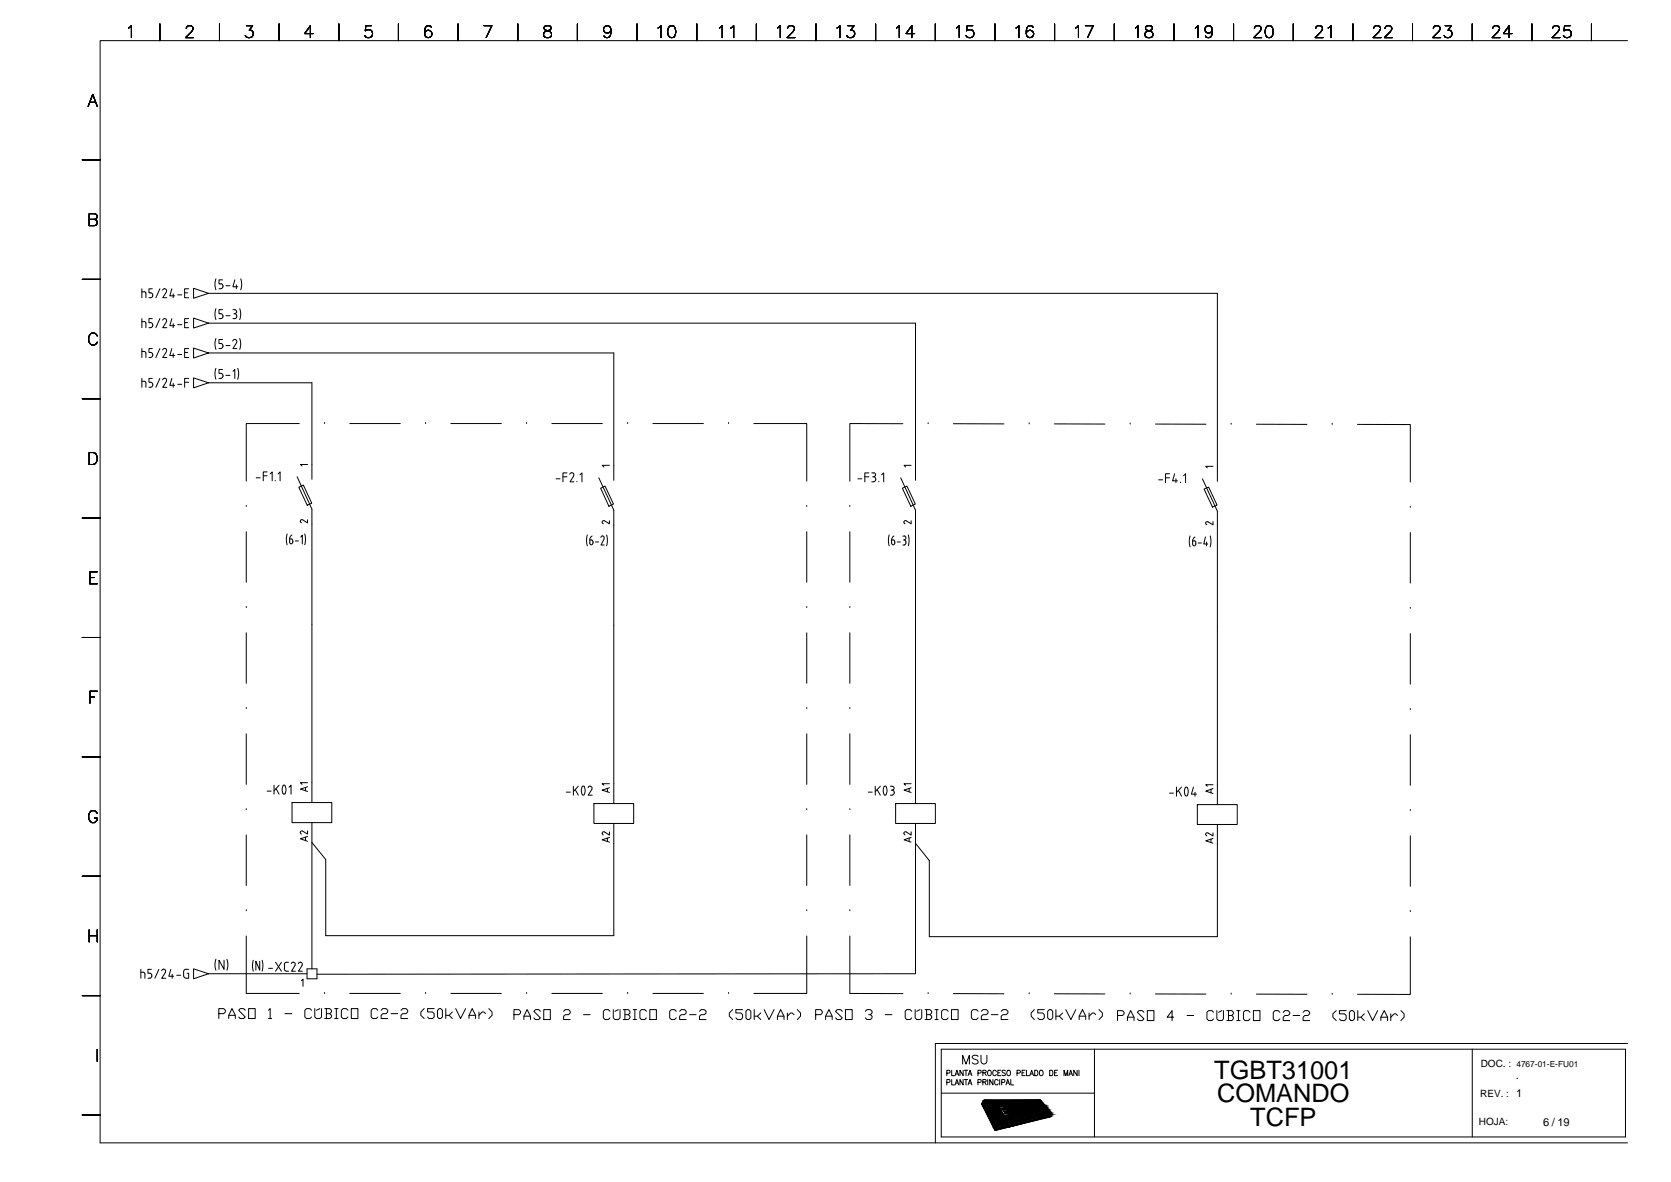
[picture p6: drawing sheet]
<svg xmlns="http://www.w3.org/2000/svg" width="420mm" height="297mm" viewBox="0 0 420 297" stroke-linecap="round" stroke-linejoin="round" font-family="sans-serif">
<defs><g id="words">
<g font-size="6.4">
<text x="305.3" y="271">TGBT31001</text>
<text x="306" y="277">COMANDO</text>
<text x="314.4" y="283.1">TCFP</text>
</g>
<g font-size="2.8">
<text x="381.2" y="271.2">.</text>
<text x="388.1" y="282.9">6 / 19</text>
</g>
<g font-size="2.5">
<text x="372.3" y="268.2">DOC. :</text>
<text x="372.2" y="275.7">REV. : 1</text>
<text x="371.8" y="282.8">HOJA:</text>
</g>
<text font-size="2.1" x="381.3" y="268.2">4767-01-E-FU01</text>
</g></defs>
<g fill="none" stroke="#000" stroke-width=".25">
<path d="M32.3 7l.7-.6v3.1M40.2 6v4.2M46.8 7.2l.3-.6 .9-.2a.74 .74 0 0 1 .4 1.2l-1.7 1.9h2M55.2 6v4.2M62 6.4h1.5l-.8 1.2a.97 .97 0 0 1 1 1.1 .97 .97 0 0 1-1.3 .8l-.4-.2-.3-.4M70.2 6v4.2M78.8 8.4h-2.2l1.4-2v3.1M85.2 6v4.2M93.4 6.4h-1.4l-.2 1.4a1.05 1.05 0 0 1 1.6 0 1.05 1.05 0 0 1-.2 1.5 1.05 1.05 0 0 1-1.5-.4M100.2 6v4.2M108.5 6.9a.86 .86 0 0 0-.9-.5 .86 .86 0 0 0-.7 .6 2.15 2.15 0 0 0 .3 2.3 .94 .94 0 0 0 1.3-.4 .94 .94 0 0 0-.6-1.3 .94 .94 0 0 0-1.1 .8M115.2 6v4.2"/>
<path d="M121.7 6.4h2l-1.5 3.1M130.2 6v4.2M137 6.6l-.2 .6 .5 .4a1.24 1.24 0 0 1 1.4 1.3 1.04 1.04 0 0 1-1.2 .6 1.04 1.04 0 0 1-.8-1.1 1.41 1.41 0 0 1 1.4-.8 .6 .6 0 0 0 .3-1l-.4-.2zM145.2 6v4.2M153.6 7.5a.94 .94 0 0 1-1.3 .7 .94 .94 0 0 1-.3-1.5 .94 .94 0 0 1 1.5 .2 2.84 2.84 0 0 1-.3 2.4 .94 .94 0 0 1-1.3-.3M160.2 6v4.2M165.5 7l.7-.6v3.1M168.3 6.6a.91 .91 0 0 1 1.4 .4 2.39 2.39 0 0 1-.2 2.3 1.02 1.02 0 0 1-1.5-.4 2.26 2.26 0 0 1 .3-2.3zM175.2 6v4.2M180.9 7l.7-.6v3.1M183.8 7l.7-.6v3.1M190.2 6v4.2"/>
<path d="M195.5 7l.7-.6v3.1M198 7.2v-.2a.93 .93 0 0 1 1.2-.6 .73 .73 0 0 1 .4 1.2l-1.7 1.9h2M205.2 6v4.2M210.5 7l.7-.6v3.1M213.2 6.4h1.5l-.8 1.2a.97 .97 0 0 1 1 1.1 .97 .97 0 0 1-1.3 .8l-.4-.2-.3-.4M220.2 6v4.2M225.4 7l.7-.6v3.1M230 8.4h-2.2l1.5-2v3.1M235.2 6v4.2M240.5 7l.7-.6v3.1M244.6 6.4h-1.4l-.2 1.4a1.06 1.06 0 0 1 1.6-.1 1.06 1.06 0 0 1-.2 1.6 1.06 1.06 0 0 1-1.5-.4M250.2 6v4.2"/>
<path d="M255.5 7l.7-.6v3.1M259.7 6.9a.84 .84 0 0 0-1.2-.3 2.34 2.34 0 0 0 0 2.7 .94 .94 0 0 0 1.3-.4 .94 .94 0 0 0-.6-1.3 .94 .94 0 0 0-1.2 .8M265.2 6v4.2M270.5 7l.7-.6v3.1M272.9 6.4h2l-1.4 3.1M280.2 6v4.2M285.5 7l.7-.6v3.1M288.2 6.6l-.2 .6a1.67 1.67 0 0 0 1.5 .7 .82 .82 0 0 1 .4 .9 .82 .82 0 0 1-.7 .7l-1-.2a.88 .88 0 0 1-.3-.9 .88 .88 0 0 1 .8-.6l.9-.3 .2-.6a1.11 1.11 0 0 0-1.6-.3zM295.2 6v4.2M300.6 7l.6-.6v3.1M304.8 7.5a.93 .93 0 0 1-1.2 .8 .93 .93 0 0 1-.4-1.5 .93 .93 0 0 1 1.5 .1 2.66 2.66 0 0 1-.3 2.4 .94 .94 0 0 1-1.3-.3M310.2 6v4.2"/>
<path d="M315.4 7.2l.3-.6 .9-.2a.74 .74 0 0 1 .4 1.2l-1.8 1.9h2M318.5 6.6a.94 .94 0 0 1 1.5 .4 2.57 2.57 0 0 1-.3 2.3 1.02 1.02 0 0 1-1.5-.4 2.57 2.57 0 0 1 .3-2.3zM325.2 6v4.2M330.8 7.2l.1-.5 .5-.3h.6a.74 .74 0 0 1 .4 1.2l-1.7 1.9h2M334 7l.7-.6v3.1M340.2 6v4.2M345.4 7.2v-.2a.93 .93 0 0 1 1.1-.6l.3 .2a.62 .62 0 0 1 .1 1l-1.6 1.9h1.9M348.3 7.2l.2-.6 .9-.2a.74 .74 0 0 1 .4 1.2l-1.7 1.9h2M355.2 6v4.2M360.4 7.2l.3-.6a.95 .95 0 0 1 1.3 .1 .95 .95 0 0 1-.3 1.3l-1.5 1.5h2M363.4 6.4h1.5l-.8 1.2a.97 .97 0 0 1 1 1.1 .97 .97 0 0 1-1.3 .8l-.4-.2-.3-.4M370.2 6v4.2"/>
<path d="M375.3 7.2v-.2a.93 .93 0 0 1 1.2-.6l.3 .2a.62 .62 0 0 1 .1 1l-1.7 1.9h2M380.2 8.4h-2.2l1.5-2v3.1M385.2 6v4.2M390.4 7.2v-.2a.93 .93 0 0 1 1.1-.6l.3 .2a.62 .62 0 0 1 .2 1l-1.7 1.9h1.9M394.8 6.4h-1.4l-.1 1.4a1.05 1.05 0 0 1 1.5 0 1.05 1.05 0 0 1-.2 1.5 1.05 1.05 0 0 1-1.5-.4M400.2 6v4.2M409.2 10.2h-384v277h384M22.2 26.7l1.1-3 1.2 3M22.6 25.7h1.4M20.7 40.2h4.5M22.4 55.1h1.3a.79 .79 0 0 0 .8-.8l-.3-.4-.5-.2h-1.3v3h1.3a.78 .78 0 0 0 .8-.8 .78 .78 0 0 0-.8-.8M20.7 70.2h4.5"/>
<path d="M35.7 72.6v2.2M35.7 73.3h.6M36.2 73.3l.4 .2 .1 1.3M38.3 72.6h-.8v1l.6 .1 .3 .4M38.4 74.3l-.3 .5h-.6M38.4 74.1v.3M40.2 72.6l-1 2.2M41.4 72.6l.4 .2v.5M41.4 72.5l-.5 .4M41.9 73.3l-1 1.5h1M43.2 72.6l-.5 1.8h1.2M43.5 73.8v1"/>
<path d="M44.7 74.1h1M46.4 73.6h.8M47.4 72.6h-1v2.2h1M48.7 79.9l3.7 1.3-3.7 1.2zM48.7 72.4l3.7 1.3-3.7 1.2zM52.4 73.7h253.7v47.3M54.3 77.6l-.3 1.3 .3 1.4M54.3 70.1l-.3 1.4 .3 1.3M55.1 72.6h.5M55.5 71.3l.5 .2v.3M56 77.8h-.9v1l.7 .1 .2 .4M56 70.3h-.9v1h.5"/>
<path d="M56 79.6l-.2 .4-.7 .1M56 72l-.2 .5h-.3M56.1 71.8v.3M56.1 79.3v.3M56.8 79.3h1M56.8 71.8h1M58.6 77.8h.4a.49 .49 0 0 1 .5 .5 .49 .49 0 0 1-.5 .5M58.8 78.8h.2M59 78.8a.63 .63 0 0 1 .5 .7 .63 .63 0 0 1-.5 .6h-.4M59 70.3l-.4 1.8h1.2M59.4 71.6v1M60.3 77.6l.2 1.3-.2 1.4"/>
<path d="M60.5 70.1l.3 1.4-.3 1.3M24.5 84.4a1.11 1.11 0 0 0-1.3-.7 1.11 1.11 0 0 0-.9 1.2 1.29 1.29 0 0 0 .3 1.4 1.29 1.29 0 0 0 1.4 .2l.5-.5M35.7 95.8l.8 .1 .2 .4M35.7 88.3h.5l.4 .2 .1 1.3M35.7 80.1v2.3M35.7 87.6v2.2M35.7 95.1v2.2M35.7 80.8h.6M36.2 80.8l.5 .4M36.7 81.3v1.1M36.7 96.3v1M37.5 82.4h.4"/>
<path d="M38.3 95.1h-.8v1h.4a.62 .62 0 0 1 .5 .6 .62 .62 0 0 1-.5 .6h-.4M38.3 87.6h-.8v1h.4a.62 .62 0 0 1 .5 .6 .62 .62 0 0 1-.5 .6h-.4M38.3 80.1h-.8v1h.4a.62 .62 0 0 1 .5 .6 .62 .62 0 0 1-.5 .6M40.2 95.1l-1 2.2M40.2 87.6l-1 2.2M40.2 80.1l-1 2.3M40.9 95.4a.5 .5 0 0 1 .7-.3 .5 .5 0 0 1 .2 .7M40.9 87.9a.5 .5 0 0 1 .7-.3 .5 .5 0 0 1 .2 .7M40.9 80.5a.5 .5 0 0 1 .7-.4 .5 .5 0 0 1 .2 .7M41.9 95.9l-1 1.4h1M41.9 88.4l-1 1.4h1M41.9 80.8l-1 1.6h1"/>
<path d="M43.2 95.1l-.5 1.7h1.2M43.2 87.6l-.5 1.7h1.2M43.2 80.1l-.5 1.7h1.2M43.5 81.3v1.1M43.5 88.8v1M43.5 96.3v1M44.7 96.6h1M44.7 89.1h1M44.7 81.6h1M46.4 96.1h1M46.4 88.6h.8M46.4 81.1h.8"/>
<path d="M47.4 95.1h-1v2.2M47.4 87.6h-1v2.2h1M47.4 80.1h-1v2.3h1M48.7 95l3.7 1.2-3.7 1.3zM48.7 87.5l3.7 1.2-3.7 1.3zM52.4 96.2h26v24.3M52.4 88.7h101.9v32M52.4 81.2h177.8v39.5M54.3 92.6l-.3 1.3 .3 1.4M54.3 85.1l-.3 1.3 .3 1.4M55.1 95.1h.5M55.1 87.6h.5"/>
<path d="M56 92.9h-.9v.9l.7 .1 .2 .4M56 85.3h-.9v1l.7 .1 .2 .4M56 94.6l-.2 .4-.3 .1M56 87.1l-.2 .4-.3 .1M56.1 86.8v.3M56.1 94.3v.3M56.8 94.3h1M56.8 86.8h1M58.6 93.3l.4-.4v2.2M59 85.3l-.5 .4M59.1 85.3l.4 .3v.5M59.5 86.1l-.9 1.5h.9"/>
<path d="M59.8 92.6l.2 1.3-.2 1.4M60.3 85.1l.2 1.3-.2 1.4M20.7 100.2h4.5M22.4 113.7h1a1.6 1.6 0 0 1 1.1 1.5 1.6 1.6 0 0 1-1.1 1.5h-1zM66.2 119.6h1M67.2 118.6h-1v2.2M67.9 119.1l.5-.5v2.2M69.9 119.1l.5-.5v2.2M74.7 119.8l3.7 8.1v73.8M75.3 106.4h-13.4v14.5M77.3 116.7h-1.7l.3 .4M81.6 106.4h.1"/>
<path d="M88 106.4h12.7M107 106.4h.1M113.4 106.4h12.7M132.4 106.4h.1M138.8 106.4h12.7M141.5 119.8h1.1M142.6 118.8h-1.1v2.3M143.8 118.8l-.5 .4M143.8 118.8l.4 .3v.4M144.3 119.6l-1 1.5h1M145.8 119.3l.5-.5v2.3M153.2 116.9h-1.8l.4 .5"/>
<path d="M157.8 106.4h.1M164.2 106.4h12.7M183.2 106.4h.1M189.6 106.4h13.2v14.5M217.5 119.8h1M218.5 118.8h-1v2.3M219.2 118.8h.5M219.4 119.8a.55 .55 0 0 1 .8 .5M219.7 118.8a.49 .49 0 0 1 .5 .5 .49 .49 0 0 1-.5 .5M221.7 119.3l.5-.5v2.3M227 106.5l-13.3-.1v14.5M229.1 116.9h-1.8l.4 .5"/>
<path d="M233.4 106.5h.1M239.7 106.5h12.7M258.8 106.5h.1M265.1 106.5l12.7 .1M284.2 106.6h.1M290.5 106.6h12.7M294.1 119.1h-1v2.2M295.3 119.1l-.5 1.7h1.3M297.6 119.6l.5-.5v2.2M305 117.2h-1.8l.4 .4M309.6 106.6h.1M315.9 106.6l12.7 .1"/>
<path d="M335 106.7h.1M341.3 106.7h13.3v14.4M20.7 130.2h4.5M61.9 127.3h.1M61.9 133.6v12.7M64.4 120.1h1M69.2 120.7v.1M72.2 134.2l-.2 1.3 .2 1.4M72.8 136.2l.4 .5 .4-.5M73.2 135.4l.3 .2 .1 .3M73.2 135.4h-.4v.8M73.4 134.4l-.4 .4-.2 .6"/>
<path d="M73.6 135.9v.3M74.2 135.9h.8M75.1 122.4l1.2-.5 2.1 4.6-1.2 .5zM75.5 131l.3 .4M75.6 135l.4-.5v2.2M76.6 134.2l.2 1.3-.2 1.4M77.3 130.6v.8l-1.3-.8-.4 .1-.1 .3M139.8 120.3h1M145.1 121v.1M147.7 134.4l-.2 1.4 .2 1.4M148.3 136.4l.4 .5 .4-.5M148.7 135.7l.3 .1 .1 .7"/>
<path d="M148.7 135.7h-.4v.8M148.9 134.7l-.4 .4-.2 .6M149.7 136.2h.8M150.6 120.1l3.7 8.1v73.7M151 122.7l1.1-.6 2.1 4.6-1.1 .5zM151.1 135.1a.44 .44 0 0 1 .6-.4 .44 .44 0 0 1 .2 .7M151.9 135.5l-.8 1.5h.8M152 130.9a.4 .4 0 0 0-.6 .2 .4 .4 0 0 0 .3 .5M152.5 134.4l.2 1.4-.2 1.4M153.2 130.9v.7l-1.2-.7M202.8 127.3h.1M202.8 133.6v12.7"/>
<path d="M213.7 127.3h.1M213.7 133.6v12.7M215.7 120.3h1M220.2 120.6l-.3 .4-.7 .1M220.2 120.3v.3M221 121v.1M223.6 134.4l-.2 1.4 .2 1.4M224.2 136.4l.4 .5 .4-.5M224.2 135.7l.7 .1 .1 .7M224.2 135.7v.8M224.8 134.7l-.4 .4-.2 .6M225.6 136.2h.8"/>
<path d="M226.5 120.1l3.7 8.1v73.7M226.9 122.7l1.1-.6 2.2 4.6-1.2 .5zM227 134.7h.4M227 137h.4M227.2 135.7h.2M227.4 134.7a.5 .5 0 0 1 .4 .5 .5 .5 0 0 1-.4 .5M227.4 135.7l.4 .5M227.8 136.4l-.4 .5M227.8 136.2v.3M227.9 130.9a.4 .4 0 0 0-.6 .2 .4 .4 0 0 0 .3 .5M228.4 134.4l.2 1.4-.2 1.4M229.1 130.9v.7l-1.2-.7"/>
<path d="M291.3 120.6h1M293.1 120.1h1M295.7 120.3v1M296.8 121.2v.1M299.2 134.7l-.2 1.4 .2 1.3M299.9 136.7l.4 .5 .4-.5M299.9 135.9h.4M299.9 135.9v.8M300.3 135.9l.3 .1 .1 .4M300.5 135l-.4 .3-.2 .6M300.7 136.5v.2M301.3 136.5h.8"/>
<path d="M302.3 120.3l3.8 8.2v73.7M302.8 122.9l1.1-.5 2.1 4.5-1.1 .5zM303.1 134.9l-.4 1.8h1M303.2 131.5l.3 .4M303.4 136.2v1M303.8 131.1h-.5l-.2 .4M304.3 134.7l.2 1.4-.2 1.3M305 131.1v.8l-1.2-.7M354.6 127.5h.1M354.6 133.8v12.7M22.6 145.1h1.1M24.5 143.7h-1.9v3h1.9"/>
<path d="M61.9 152.7h.1M61.9 159v12.7M202.8 152.7h.1M202.8 159v12.7M213.7 152.7h.1M213.7 159v12.7M354.6 152.9h.1M354.6 159.2v12.7M20.7 160.2h4.5M22.6 175.1h1.1M24.5 173.7h-1.9v3M61.9 178.1h.1"/>
<path d="M202.8 178.1h.1M213.7 178.1h.1M354.6 178.3h.1M20.7 190.2h4.5M61.9 184.4v12.7M67.2 198.8h1M68.9 197.3v2.3M69.4 198.2l.8 1.4M70.2 197.3l-1.3 1.4M71.3 197.3h.1a1.58 1.58 0 0 1 0 2.3 1.7 1.7 0 0 1-.1-2.3zM72.7 197.8l.5-.5v2.3M76.8 197.9v.8"/>
<path d="M77.3 197.7l-1.7 .6 1.7 .6M77.3 196.7h-1.7l.3 .4M142.4 199.1h1M144.2 197.6v2.2M144.6 198.4l.8 1.4M145.4 197.6l-1.2 1.3M146.4 199.7l.2 .1 .3-.1M146.4 199.7l-.2-1.2a.74 .74 0 0 1 .4-1l.3 .2 .2 .8-.2 1.2M147.9 197.9a.51 .51 0 0 1 .7-.3 .51 .51 0 0 1 .2 .7M148.8 198.3l-.9 1.5h1M152.7 198.1v.9M153.2 198l-1.8 .6 1.8 .6"/>
<path d="M153.2 196.9h-1.8l.4 .4M202.8 184.4v12.7M213.7 184.4v12.7M218.3 199.1h1M220.1 197.6v2.2M220.5 198.4l.8 1.4M221.3 197.6l-1.2 1.3M222.3 199.7l.3 .1 .2-.1M222.3 197.7l-.2 .8 .2 1.2M222.8 197.7l.2 .8-.2 1.2M222.8 197.7l-.2-.2-.3 .2M223.8 197.6h.5a.49 .49 0 0 1 .5 .5 .49 .49 0 0 1-.5 .5"/>
<path d="M223.8 199.8h.6M224.1 198.6h.3M224.3 198.6h.3l.2 .4M224.8 199.3v.2l-.5 .3M224.9 199.1v.2M228.6 198.1v.9M229.1 198l-1.8 .6 1.8 .6M229.1 196.9h-1.8l.4 .4M294.1 199.3h.9M295.8 197.8v2.3M296.3 198.6l.8 1.5M297.1 197.8l-1.3 1.4"/>
<path d="M298.1 197.8h.2a1.53 1.53 0 0 1 0 2.2 1.66 1.66 0 0 1-.2-2.2zM300.1 197.8l-.5 1.8h1.2M300.5 199.1v1M304.5 198.3v.9M305 198.2l-1.8 .6 1.8 .6M305 197.2h-1.8l.4 .4M354.6 184.6v12.7M24.5 204.4a1.11 1.11 0 0 0-1.3-.7 1.11 1.11 0 0 0-.9 1.2 1.42 1.42 0 0 0 1.4 1.8 1.16 1.16 0 0 0 .8-1.1h-.8M61.9 203.5h.1M61.9 209.8v12.7M73.4 201.7h10v5h-10zM76.8 210.4v.8"/>
<path d="M77.3 210.2l-1.7 .6 1.7 .6M77.3 208.8v.8l-1.2-.7a.4 .4 0 0 0-.6 .1 .4 .4 0 0 0 .3 .6M78.4 206.7v36.8M149.3 201.9h10v5h-10zM152 209.1a.4 .4 0 0 0-.6 .2 .4 .4 0 0 0 .3 .5M152.7 210.6v.9M153.2 210.5l-1.8 .5 1.8 .6M153.2 209.1v.8l-1.2-.8M154.3 206.9v28.2h-72.4v-19.1l-3.5-4.3M202.8 203.5h.1M202.8 209.8v12.7M213.7 203.5h.1"/>
<path d="M213.7 209.8v12.7M225.2 201.9h10v5h-10zM227.9 209.1a.4 .4 0 0 0-.6 .2 .4 .4 0 0 0 .3 .5M228.6 210.6v.9M229.1 210.5l-1.8 .5 1.8 .6M229.1 209.1v.8l-1.2-.8M230.2 206.9v37.8l-150.5 .1M301.1 202.2h10v5h-10zM303.2 209.7l.3 .4M304.5 210.9v.8M305 210.7l-1.8 .6 1.8 .6M305 209.3v.8l-1.4-.8-.4 .1-.1 .3"/>
<path d="M306.1 207.2v28.2h-72.4v-19.1l-3.5-4.4M354.6 203.7h.1M354.6 210v12.7M20.7 220.2h4.5M22.4 233.7v3M22.4 235.1h2.1M24.5 233.7v3M61.9 228.9h.1M61.9 235.2v14.5h13.4M202.8 228.9h.1M202.8 235.2v14.5h-13.2M213.7 228.9h.1"/>
<path d="M213.7 235.2v14.5h13.3M354.6 229.1h.1M354.6 235.4v14.5h-13.3M20.7 250.2h4.5M35.4 244.3h.6l.4 .2v1.3M35.4 243.6v2.2M37.2 245.8h.5M37.7 244.6h.2l.3 .5M38 243.6h-.8v1h.5M38.2 245.1a.55 .55 0 0 1-.5 .7M39.9 243.6l-1 2.2M40.6 243.9a.5 .5 0 0 1 .7-.3 .5 .5 0 0 1 .3 .7"/>
<path d="M41.6 244.4l-.9 1.4h1M43 243.6l-.6 1.7h1.3M43.3 244.8v1M44.4 245.1h1.1M46.2 244.2v1.2l.6 .4M46.8 243.6l-.4 .1-.2 .5M46.8 243.6h.6M47.1 244.6h.3v1.2h-.6M48.7 243.5l3.7 1.2-3.7 1.3zM52.4 244.7h24.8M54.3 241.1l-.3 1.3 .3 1.4M55 254.7h1.2l.5-.4v-.4l-.5-.4h-1.2v2.5"/>
<path d="M56.3 241.3v2.3l-1.2-2.3v2.3M57.1 241.1l.2 1.3-.2 1.4M57.5 256v-.8l.8-1.7 .9 1.7v.8M57.5 255.2h1.7M61.7 253.9l-.5-.4h-.8l-.4 .4 1.7 1.7-.5 .4h-.8l-.4-.4M62.5 253.5h1.7v2.5h-1.7zM63.7 241.3l-.2 1.4 .2 1.4M65.3 241.6v2.2l-1-2.2v2.2M65.9 241.3l.2 1.4-.2 1.4M67.5 253.9l.4-.4v2.5M67.5 256h.8M67.5 243.3h1"/>
<path d="M69.3 241.8l1.5 2.3M70.8 241.8l-1.5 2.3M71.5 243.5l.3 .5 .3 .1M71.5 242.4v1.1M71.7 254.7h1.6M72.1 241.8l-.3 .1-.3 .5M72.1 244.1h.4M72.1 241.8h.4M73.7 241.8l.4 .1 .1 .5-.9 1.7h1M73.8 241.8l-.6 .4M75.5 241.8l.5 .3-.1 .5M75.5 241.8l-.5 .4"/>
<path d="M75.8 246.4l.4-.3v1.8M76 242.6l-1 1.5h1M77.2 243.5h2.5v2.5h-2.5zM78.3 253.9l-.4-.4h-.8l-.4 .4v1.7l.4 .4h.8l.4-.4M79.1 253.5v2.1l.5 .4h.8l.4-.4v-2.1M80.4 253.5l-.8 .4M81.6 249.7h.1M81.6 253.5h1.3l.4 .4v.4l-.4 .4M82.1 254.7h.8l.4 .5v.4l-.4 .4h-1.3M82.1 253.5v2.5M84.1 256h.9M84.1 253.5h.9"/>
<path d="M84.6 253.5v2.5M87.5 253.9l-.4-.4h-.8l-.5 .4v1.7l.5 .4h.8l.4-.4M88 249.7h12.7M88.3 253.5h1.7v2.5h-1.7zM95 253.9l-.4-.4h-.8l-.5 .4v1.7l.5 .4h.8l.4-.4M95.8 253.9l.5-.4h.8l.4 .4v.4l-.4 .4h-.8l-.5 .5v.8h1.7M98.3 254.7h1.7M100.8 253.9l.4-.4h.9l.4 .4v.4l-.4 .4h-.9l-.4 .5v.8h1.7M106.7 253.5l-.9 .8v.9l.9 .8M107 249.7h.1M109.2 253.5h-1.7v.8h1.2l.5 .4v.9l-.5 .4h-.8l-.4-.4M110 253.9l.4-.4h.4l.4 .4v1.7l-.4 .4h-.4l-.4-.4z"/>
<path d="M112.1 253.5v2.5M112.9 255.2l.8 .8M113.4 249.7h12.7M113.7 254.3l-.8 .9h-.8M114.6 253.5l1.2 2.5 1.3-2.5M117.9 256v-.8l.8-1.7 .9 1.7v.8M117.9 255.2h1.7M120.4 254.3v1.7M122.1 254.7l-.4-.4h-.5l-.8 .9M122.9 253.5l.8 .8v.9l-.8 .8M129.2 255h1.3l.4-.4v-.5l-.4-.4h-1.3v2.5M131.7 256.2v-.8l.8-1.7 .9 1.7v.8"/>
<path d="M131.7 255.4h1.7M132.4 249.7h.1M135.9 254.1l-.4-.4h-.9l-.4 .4 1.7 1.7-.4 .4h-.9l-.4-.4M136.7 253.7h1.7v2.5h-1.7zM138.8 249.7h12.7M141.7 254.1l.4-.4h.8l.5 .4v.5l-.5 .4h-.8l-.4 .4v.8h1.7M146.7 255h1.7M153.4 254.1l-.4-.4h-.9l-.4 .4v1.7l.4 .4h.9l.4-.4M154.2 253.7v2.1l.4 .4h.9l.4-.4v-2.1M155.5 253.7l-.9 .4M156.7 253.7h1.3l.4 .4v.5l-.4 .4M157.1 255h.9l.4 .4v.4l-.4 .4h-1.3"/>
<path d="M157.1 253.7v2.5M157.8 249.7h.1M159.2 253.7h.8M159.2 256.2h.8M159.6 253.7v2.5M162.5 254.1l-.4-.4h-.8l-.4 .4v1.7l.4 .4h.8l.4-.4M163.4 253.7h1.6v2.5h-1.6zM164.2 249.7h12.7M170 254.1l-.4-.4h-.8l-.4 .4v1.7l.4 .4h.8l.4-.4M170.9 254.1l.4-.4h.8l.4 .4v.5l-.4 .4h-.8l-.4 .4v.8h1.6M173.4 255h1.6M175.9 254.1l.4-.4h.8l.4 .4v.5l-.4 .4h-.8l-.4 .4v.8h1.6"/>
<path d="M183.2 249.7h.1M184.2 253.7l-.8 .9v.8l.8 .8M186.7 253.7h-1.7v.9h1.3l.4 .4v.8l-.4 .4h-.9l-.4-.4M187.9 253.7h.5l.4 .4v1.7l-.4 .4h-.5l-.3-.4v-1.7zM189.6 253.7v2.5M190.4 255.4l.9 .8M191.3 254.6l-.9 .8h-.8M192.1 253.7l1.3 2.5 1.2-2.5M195.5 256.2v-.8l.8-1.7 .8 1.7v.8M195.5 255.4h1.6M198 254.6v1.6M199.6 255l-.4-.4h-.4l-.8 .8"/>
<path d="M200.5 253.7l.8 .9v.8l-.8 .8M205.1 255h1.3l.3-.4v-.5l-.3-.4h-1.3v2.5M207.6 256.2v-.8l.8-1.7 .8 1.7v.8M207.6 255.4h1.6M211.8 254.1l-.4-.4h-.9l-.4 .4 1.7 1.7-.4 .4h-.9l-.4-.4M212.6 253.7h1.7v2.5h-1.7zM217.6 254.1l.4-.4h.8l.5 .4v.5l-.5 .4h-.4M218.8 255l.5 .4v.4l-.5 .4h-.8l-.4-.4M222.6 255h1.7M229.3 254.1l-.5-.4h-.8l-.4 .4v1.7l.4 .4h.8l.5-.4M230.1 253.7v2.1l.4 .4h.8l.5-.4v-2.1M231.3 253.7l-.8 .4"/>
<path d="M232.6 253.7h1.2l.5 .4v.5l-.5 .4M233 255h.8l.5 .4v.4l-.5 .4h-1.2M233 253.7v2.5M233.4 249.7h.1M235.1 253.7h.8M235.1 256.2h.8M235.5 253.7v2.5M238.4 254.1l-.4-.4h-.8l-.4 .4v1.7l.4 .4h.8l.4-.4M239.3 253.7h1.6v2.5h-1.6zM239.7 249.7h12.7M245.9 254.1l-.4-.4h-.8l-.5 .4v1.7l.5 .4h.8l.4-.4M246.7 254.1l.5-.4h.8l.4 .4v.5l-.4 .4h-.8l-.5 .4v.8h1.7"/>
<path d="M249.2 255h1.7M251.7 254.1l.5-.4h.8l.4 .4v.5l-.4 .4h-.8l-.5 .4v.8h1.7M258.8 249.7h.1M260.1 253.7l-.8 .9v.8l.8 .8M262.6 253.7h-1.7v.9h1.3l.4 .4v.8l-.4 .4h-.8l-.5-.4M263.4 254.1l.4-.4h.5l.4 .4v1.7l-.4 .4h-.5l-.4-.4zM265.1 249.7l12.7 .1M265.5 253.7v2.5M266.3 255.4l.9 .8M267.2 254.6l-.9 .8h-.8M268 253.7l1.3 2.5 1.2-2.5M271.3 256.2v-.8l.9-1.7 .8 1.7v.8"/>
<path d="M271.3 255.4h1.7M273.8 254.6v1.6M275.5 255l-.4-.4h-.4l-.9 .8M276.3 253.7l.9 .9v.8l-.9 .8M281 255.2h1.2l.4-.4v-.4l-.4-.4h-1.2v2.5M283.5 256.5v-.9l.8-1.6 .8 1.6v.9M283.5 255.6h1.6M284.2 249.8h.1M287.6 254.4l-.4-.4h-.8l-.4 .4 1.6 1.6-.4 .5h-.8l-.4-.5M288.5 254h1.6v2.5h-1.6zM290.5 249.8h12.7M295.1 255.6h-1.6l1.2-1.6v2.5"/>
<path d="M298.5 255.2h1.6M305.1 254.4l-.4-.4h-.8l-.4 .4v1.6l.4 .5h.8l.4-.5M306 254v2l.4 .5h.8l.4-.5v-2M307.2 254l-.8 .4M308.5 254h1.2l.4 .4v.4l-.4 .4M308.9 255.2h.8l.4 .4v.4l-.4 .5h-1.2M308.9 254v2.5M309.6 249.8h.1M311 254h.8M311 256.5h.8M311.4 254v2.5M314.3 254.4l-.4-.4h-.9l-.3 .4v1.6l.3 .5h.9l.4-.5"/>
<path d="M315.2 254h1.6v2.5h-1.6zM315.9 249.8l12.7 .1M321.8 254.4l-.4-.4h-.8l-.4 .4v1.6l.4 .5h.8l.4-.5M322.7 254.4l.4-.4h.8l.4 .4v.4l-.4 .4h-.8l-.4 .4v.9h1.6M325.1 255.2h1.7M327.6 254.4l.5-.4h.8l.4 .4v.4l-.4 .4h-.8l-.5 .4v.9h1.7M335 249.9h.1M336 254l-.9 .8v.8l.9 .9M338.5 254h-1.7v.8h1.3l.4 .4v.8l-.4 .5h-.9l-.4-.5M339.3 254.4l.4-.4h.4l.5 .4v1.6l-.5 .5h-.4l-.4-.5zM341.4 254v2.5M342.2 255.6l.9 .9"/>
<path d="M343.1 254.8l-.9 .8h-.8M343.9 254l1.2 2.5 1.3-2.5M347.2 256.5v-.9l.9-1.6 .8 1.6v.9M347.2 255.6h1.7M349.7 254.8v1.7M351.4 255.2l-.4-.4h-.5l-.8 .8M352.2 254l.8 .8v.8l-.8 .9M24.5 263.7v3M236.7 263.7h172v22h-172zM236.7 274.7h38.5M238.1 272l.7-.1v-.6h-.7v1.3M238.1 269.7l.7-.1v-.6h-.7v1.3"/>
<path d="M239.3 271.3v1.3h.7M239.3 269v1.3h.7M240.1 272.6l.5-1.3 .5 1.3M240.1 270.3l.5-1.3 .5 1.3M240.3 272.2h.6M240.3 269.9h.6M242 267.4v-2.2l.9 2.2 .8-2.2v2.2M242.2 271.3v1.3l-.8-1.3v1.3M242.2 269v1.3l-.8-1.3v1.3M242.5 271.3h.8M242.5 269h.8M242.9 269v1.3"/>
<path d="M242.9 271.3v1.3M243.4 272.6l.5-1.3 .5 1.3M243.4 270.3l.5-1.3 .5 1.3M243.6 272.2h.6M243.6 269.9h.6M245.9 272l.7-.1v-.6h-.7v1.3M245.9 269.7l.7-.1v-.6h-.7v1.3M245.9 265.5a.85 .85 0 0 0-1.4 .2l.4 .4 .8 .3a.52 .52 0 0 1 0 .9 .94 .94 0 0 1-1.2-.2M246.7 265.2v1.6a.75 .75 0 0 0 .7 .6 .75 .75 0 0 0 .7-.6v-1.6M247.1 271.9h.7l.2-.2-.2-.4h-.7v1.3M247.1 269.6h.7l.2-.3-.2-.3h-.7v1.3M247.2 276.6l3.4 6.7-.5 .7-3.3-6.6z"/>
<path d="M247.4 276.5l14.2-.1 3 3.7-13.7 3zM247.6 271.9l.4 .7M247.6 269.6l.4 .7M247.8 276.9l.5 .1a.29 .29 0 0 1 .3 .1 .29 .29 0 0 1-.1 .4h-.2l.2 .4h-.2zM248.3 277.1h.1M248.3 277.1h-.2l.1 .2 .2-.1M248.4 277.3h.1M248.4 277.2h.1M248.4 271.3v1.3M248.4 269.1l.3-.1a.66 .66 0 0 1 .6 .7 .66 .66 0 0 1-.7 .6l-.3-.5zM249.4 277.1l-.4-.1 .2 .3 .2-.2M249.4 277.4l.2 .1"/>
<path d="M249.6 277.5l.2 .3h.2l-.2-.3M249.6 277.3l.2 .2M249.6 277.4l-.1-.4-.7-.1 .5 .9h.2l-.2-.3h.2M249.7 271.3v1.3l-.8-1.3v1.3M250 276.9a.6 .6 0 0 1 .6 .2 .6 .6 0 0 1 0 .7l-.3-.1zM250.1 277l.5 .6a.39 .39 0 0 1-.4-.1 .39 .39 0 0 1-.1-.5zM250.5 269.3a.45 .45 0 0 0-.5-.3 .45 .45 0 0 0-.4 .5v.3a.46 .46 0 0 0 .4 .5 .46 .46 0 0 0 .5-.3M250.6 276.9l.6 .3-.1-.3h.3l.3 .9h-.3zM250.9 269.6h.5M251 271.6a.46 .46 0 0 0-.6-.3 .46 .46 0 0 0-.3 .5v.3a.46 .46 0 0 0 .3 .5 .46 .46 0 0 0 .6-.3M251.2 278.1h1.6l.2 .3-1.1 .1 .3 .4h.9l.3 .3-1 .1 .3 .5 1.1-.1 .3 .4-1.6 .2zM251.4 271.3v1.3"/>
<path d="M251.5 276.9l.5-.1 .2 .2h-.3l.4 .3h-.2l.1 .3h.3l.1 .1-.5 .1zM251.7 269h-.8v1.3h.8M251.9 272l.7-.1v-.5l-.7-.1v1.3M252.8 269.1l-.3-.1-.5 .1 .1 .4 .7 .4-.1 .4-.7-.2M252.9 277v.1M252.9 277l-.4-.2a.58 .58 0 0 0 .1 .6 .58 .58 0 0 0 .6 .2l-.1-.3M252.9 272.6l.5-1.3 .5 1.3M252.9 277.1l-.3-.1 .3 .6 .2-.2M253.1 278.1l.5-.1 1.2 2h-.4zM253.1 272.2h.6M253.3 269.1l.2-.1a.66 .66 0 0 1 .6 .7 .66 .66 0 0 1-.7 .6l-.3-.5zM253.6 277l-.3-.2a.59 .59 0 0 0 .6 .8v-.2"/>
<path d="M253.7 277.1l-.4-.1 .4 .6 .2-.3M253.7 276.8l.8 .8zM253.8 277.3h.1M254.2 271.3v1.3h.7M254.3 276.8a.59 .59 0 0 1 .6 .8l-.6-.4zM254.5 276.9h.1M254.5 276.9l.4 .6-.3-.1zM254.5 278.6a.95 .95 0 0 1 1.4 .6l-.8 .1 .4 .3 .5-.2a.6 .6 0 0 1-.5 .6 .6 .6 0 0 1-.7-.5l-.3-.4zM254.9 278.8l.2-.1 .3 .2-.5 .1zM254.9 276.8l.6 .4-.3-.4h.2l.5 .8-.6-.4 .3 .4h-.2zM255.7 269.7l.7-.1 .2-.2-.2-.4h-.7v1.3M256 278.3a.92 .92 0 0 1 1.1 .4l-.6-.1a.49 .49 0 0 0 0 .5 .49 .49 0 0 0 .5 .2l-.1-.3h.4a.5 .5 0 0 1-.2 .7 .5 .5 0 0 1-.7-.2l-.4-.6z"/>
<path d="M257 269.6h.5M257.8 269h-.8v1.3h.8M258 279.1l.4 .4h-.4l-.3-.2M258 279.2l-.5-1h-.2l-.2-.4-.4 .1 .3 .6h.2l.6 .9M258.1 269v1.3h.7M258.1 278.3l-.4-.1 .9 1.3 .3-.1-.5-.7 .2-.2M258.1 278.3h.1M258.2 278.1l-.1 .2M258.2 278.1h.1M258.3 278.1l.3 .4M258.6 278.5h.1M258.8 278.1a.9 .9 0 0 1 .9 .3 .9 .9 0 0 1 .2 .9l-.7-.2-.3-.4z"/>
<path d="M258.9 270.3l.5-1.3 .5 1.3M259 278.3h.4l.3 .4a.25 .25 0 0 1 0 .4 .25 .25 0 0 1-.4-.2l-.4-.5zM259.1 269.9h.6M259.3 277.6h.3l1.2 1.6h-.3zM259.9 279.4l.3-.1 .1 .2h-.3l.1 .1 .4 .1 .1 .4-.3-.1-.1-.2 .3 .1-.4-.1zM260.1 279.3h.1M260.1 278h.3l.5 .8 .3 .1-.6-.9 .3-.1 .8 1.2h-.3v-.2l-.1 .2h-.3zM260.2 269a.69 .69 0 0 1 .8 .6 .69 .69 0 0 1-.8 .7zM260.3 279.8h.1M260.7 279.9l.2 .1zM260.9 279.3h-.1l.3 .3M261 277.9h.7l.2 .2v.6h.4l.2 .2-.6 .1-.3-.9-.4 .1z"/>
<path d="M261.1 279.3v.2M261.1 279.4l-.1 .1M261.1 277.2a2.89 2.89 0 0 1 2.2 2.5v.1M261.1 277.4a2.78 2.78 0 0 1 2 2.2l-.1 .1M261.2 279.7h.1M261.2 277.2l-5.3 .2 .1 .2 5.2-.2M261.2 279.4l-.3-.2-.2 .1 .5 .7h.1l-.1-.3M261.3 279.5v.1M261.3 279.6h.1M261.4 279.6l.2 .3-.3-.2M261.4 279.2l.1-.1 .5 .6 .3 .1-.4 .1zM261.4 269.1l.3-.1a.66 .66 0 0 1 .6 .7 .66 .66 0 0 1-.7 .6l-.2-.5z"/>
<path d="M261.5 279.8l.2 .1zM262.2 279.7l.2 .1zM263 280l-9.4 1.7a3.2 3.2 0 0 1-3.7-3.3l.2-.4 .2 .1a2.35 2.35 0 0 0 1.4 2.9l1.3 .4M263 279.7l-10 1.7M263.2 279.8l-.3 .1M263.9 269a.69 .69 0 0 1 .9 .6 .69 .69 0 0 1-.9 .7zM265.2 269.6h.4M265.9 269h-.7v1.3h.7M267.5 270.3v-1.3l.5 1.3 .5-1.3v1.3M268.8 270.3l.4-1.3 .5 1.3M268.9 269.9h.6M270.8 269v1.3l-.8-1.3v1.3"/>
<path d="M271.3 269v1.3M275.2 263.7v22M370.2 263.7v22M409.2 262.2h-174v25M20.7 280.2h4.5M250.9 283.4l13.5-3-.4 .3-13.6 3.3zM252.9 281.4h.1"/>
</g>
<g fill="#000" stroke="#000" stroke-width=".25">
<path d="M247.2 276.6l.4 .8h-.8zM249.5 277.8h10zM250.1 277h.2zM250.5 277.7h.1zM251.7 277.8h7.7zM252 277.2h.2zM252.2 277.6h.3zM253.1 277.7h6.3zM253.8 277.7h5.6zM255 278.7h.1zM254.9 278.9h.4zM255.7 279.9h4.5z"/>
<path d="M255.7 277.6h.3zM256.3 277.6h5.3zM257 278.5h.2zM257.3 278.2h.2zM258 278.2h.2zM259.2 278.8h.6zM259.9 279.3h.1zM259.8 279.3h.2zM260.5 279.2h.3zM260.7 279.9h.1zM260.9 279.3h.1zM261.1 278.9h.1z"/>
<path d="M261 279.5h.1zM261.1 279.7h.1zM247.4 276.5h14.2zM261.4 278.1h.2zM261.4 279.9h.2zM261.6 279.9h.2zM261.5 279.8h.1zM261.9 278.7h.4zM261.9 279.7h.3zM261.9 279.7h.2zM249.8 283.4h.8l-.5 .6zM250.1 281.7h7.1l-6.3 1.4z"/>
<path d="M250.9 283.4h2.3l-2.7 .6zM263 280.7l1.4-.3-.4 .3z"/>
<path d="M247.6 276.8h4.8zM247.6 276.8h4.8z"/>
<path d="M247.6 276.9h1.2zM247.6 276.9h1.2z"/>
<path d="M246.8 277.4l3.8 5.9-3-5.9zM246.8 277.4l3.8 5.9h-.8z"/>
<path d="M247.6 276.9l.7 1zM247.6 276.9l.7 1z"/>
<path d="M248.1 277.1h.2zM248.1 277.1h.2z"/>
<path d="M248.1 277.2h.3zM248.1 277.2h.3z"/>
<path d="M248.1 277.2h.3zM248.1 277.2h.3z"/>
<path d="M248.2 277.3h.2zM248.2 277.3h.2z"/>
<path d="M248.2 277.3h.2zM248.2 277.3h.2z"/>
<path d="M248.1 277.1h.2zM248.1 277.1h.2z"/>
<path d="M248.1 277.1h.2zM248.1 277.1h.2z"/>
<path d="M248.1 277.1h.3zM248.1 277.1h.3z"/>
<path d="M248.1 277.1l.3 .1zM248.1 277.1l.3 .1z"/>
<path d="M248.1 277.2h.3zM248.1 277.2h.3z"/>
<path d="M248.1 277.2l.3 .1zM248.1 277.2l.3 .1z"/>
<path d="M248.1 277.3h.3zM248.1 277.3h.3z"/>
<path d="M248.2 277.3h.2zM248.2 277.3h.2z"/>
<path d="M248.2 277.3h.2zM248.2 277.3h.2z"/>
<path d="M248.5 277.8h.8zM248.5 277.8h.8z"/>
<path d="M247.6 276.9h1.2zM247.6 276.9h1.6z"/>
<path d="M248.3 276.9l.5 .1zM248.3 276.9l.5 .1z"/>
<path d="M248.3 277h.5zM248.3 277h.5z"/>
<path d="M248.4 277h.4zM248.4 277h.4z"/>
<path d="M248.4 277h.4zM248.4 277h.4z"/>
<path d="M248.4 277h.4zM248.4 277h.4z"/>
<path d="M248.5 277h.4zM248.5 277h.4z"/>
<path d="M248.5 277l.4 .1zM248.5 277l.4 .1z"/>
<path d="M248.6 277.1h.3zM248.6 277.1h.3z"/>
<path d="M248.6 277.1l.3 .1zM248.6 277.1l.3 .1z"/>
<path d="M248.6 277.2h.3zM248.6 277.2h.3z"/>
<path d="M248.7 277.2l.3 .1zM248.7 277.2l.3 .1z"/>
<path d="M248.7 277.3h.3zM248.7 277.3h.3z"/>
<path d="M248.7 277.3h.3zM248.7 277.3h.3z"/>
<path d="M248.7 277.3l.4 .1zM248.7 277.3l.4 .1z"/>
<path d="M248.7 277.4l.4 .1zM248.7 277.4l.4 .1z"/>
<path d="M248.6 277.5h.5zM248.6 277.5h.5z"/>
<path d="M248.6 277.5h.5zM248.5 277.5h.6z"/>
<path d="M248.3 277.5l1 .3-.2-.3zM248.3 277.5l1 .3h-.8z"/>
<path d="M249.2 277.2h.2zM249.2 277.2h.2z"/>
<path d="M249.2 277.3h.2zM249.2 277.3h.2z"/>
<path d="M249.2 277.3h.2zM249.2 277.3h.2z"/>
<path d="M249.2 277.3h.2zM249.2 277.3h.2z"/>
<path d="M249.2 277.3h.2zM249.2 277.3h.2z"/>
<path d="M247.6 276.9h1.6zM247.6 276.9h1.7z"/>
<path d="M249 277h.3zM249 277h.3z"/>
<path d="M249 277h.3zM249 277h.3z"/>
<path d="M249.3 277.5h.2zM249.3 277.5h.2z"/>
<path d="M249.3 276.9h.7zM249.3 276.9h.7z"/>
<path d="M249.1 277h.2zM249.1 277h.2z"/>
<path d="M249.1 277l.2 .1zM249.1 277l.2 .1z"/>
<path d="M249.2 277.3h.1zM249.2 277.3h.2z"/>
<path d="M249.3 277.8h7.8zM249.3 277.8h7.8z"/>
<path d="M249.1 277.1h.3zM249.1 277.1h.3z"/>
<path d="M249.1 277.1h.3zM249.1 277.1h.3z"/>
<path d="M249.1 277.1l.3 .1zM249.1 277.1l.3 .1z"/>
<path d="M249.2 277.3h.2zM249.2 277.3h.2z"/>
<path d="M249.2 277.2h.2zM249.2 277.2h.2z"/>
<path d="M249.2 277.2l.2 .1zM249.2 277.2l.2 .1z"/>
<path d="M249.2 277.3h.2zM249.2 277.3h.2z"/>
<path d="M249.2 277.3h.2zM249.2 277.3h.2z"/>
<path d="M249.5 277h.5zM249.5 277h.5z"/>
<path d="M249.3 277.5h.2zM249.3 277.5h.2z"/>
<path d="M249.5 277.8h.3zM249.5 277.8h.3z"/>
<path d="M249.5 277h.5zM249.5 277h.5z"/>
<path d="M249.3 277.5h.2zM249.3 277.5h.2z"/>
<path d="M249.3 277.5h.2zM249.3 277.5h.2z"/>
<path d="M249.3 277.5h.3zM249.3 277.5h.3z"/>
<path d="M249.3 277.5l.5 .3-.2-.3zM249.3 277.5l.5 .3h-.3z"/>
<path d="M249.6 277.3h.4zM249.6 277.3h.4z"/>
<path d="M249.7 277.4h.4zM249.7 277.4h.4z"/>
<path d="M249.8 277.5h.3zM249.8 277.5h.3z"/>
<path d="M248.5 278.5l1.3 .3v-.3zM248.5 278.5l1.3 .3h-1.1z"/>
<path d="M248.7 278.8l1.2 .3-.1-.3zM248.7 278.8l1.2 .3h-1.1z"/>
<path d="M248.8 279.1l1.1 .2v-.2zM248.8 279.1l1.1 .2h-1z"/>
<path d="M248.4 278.4l1.4 .1 .1-.1zM248.4 278.4l1.4 .1h-1.3z"/>
<path d="M248.9 279.3l1.1 .2-.1-.2zM248.9 279.3l1.1 .2h-1z"/>
<path d="M249.4 276.9l.6 .1zM249.4 276.9l.6 .1z"/>
<path d="M249.4 277h.6zM249.4 277h.6z"/>
<path d="M249.5 277h.5zM249.5 277h.5z"/>
<path d="M249.5 277h.5zM249.5 277h.5z"/>
<path d="M249.5 277l.5 .1zM249.5 277l.5 .1z"/>
<path d="M249.6 277.1h.4zM249.6 277.1h.4z"/>
<path d="M249.6 277.1h.4zM249.6 277.1h.4z"/>
<path d="M249.6 277.1l.4 .1zM249.6 277.1l.4 .1z"/>
<path d="M249.6 277.2h.4zM249.6 277.2h.4z"/>
<path d="M249.6 277.2l.4 .1zM249.6 277.2l.4 .1z"/>
<path d="M247.6 276.9h2.4zM247.6 276.9h2.4z"/>
<path d="M249.3 276.9h.7zM249.3 276.9h.7zM249.4 276.9h.6zM249.4 276.9h.6z"/>
<path d="M249.6 277.3h.4zM249.6 277.3h.4z"/>
<path d="M249.6 277.3h.4zM249.6 277.3h.4z"/>
<path d="M250 277.8h.6zM250 277.8h.6z"/>
<path d="M249 279.5l1.1 .3-.1-.3zM249 279.5l1.1 .3h-1z"/>
<path d="M249.6 277.3l.4 .1zM249.6 277.3l.4 .1z"/>
<path d="M249.6 277.4h.5zM249.6 277.4h.5z"/>
<path d="M247.6 276.9h2.5zM247.6 276.9h2.4z"/>
<path d="M249.7 277.4l.4 .1zM249.7 277.4l.4 .1z"/>
<path d="M249.8 277.5h.3zM249.8 277.5h.3z"/>
<path d="M248.2 278l1.7 .4 .2-.4zM248.2 278l1.7 .4h-1.5z"/>
<path d="M247.6 276.8h2.5zM247.6 276.8l2.5 .1z"/>
<path d="M250.1 277h.2zM250.1 277h.2z"/>
<path d="M250.1 277.1h.2zM250.1 277.1h.2z"/>
<path d="M250.1 277.1h.2zM250.1 277.1h.2z"/>
<path d="M250.1 277.2h.3zM250.1 277.2h.3z"/>
<path d="M249.8 277.5l.4 .1zM249.8 277.5l.4 .1z"/>
<path d="M249.1 279.8l1.2 .2-.2-.2zM249.1 279.8l1.2 .2h-1.1z"/>
<path d="M250.2 276.9h1.3zM250.2 276.9h1.3zM250.2 276.9h1.3zM250.2 276.9h1.3z"/>
<path d="M249.8 277.6l.5 .1zM249.8 277.6l.5 .1z"/>
<path d="M250.3 276.9h.8zM250.3 276.9h.8z"/>
<path d="M250.1 277l.2 .1zM250.1 277l.2 .1z"/>
<path d="M249.9 277.7h.4zM249.9 277.7h.4z"/>
<path d="M249.2 280l1.2 .2-.1-.2zM249.2 280l1.2 .2h-1z"/>
<path d="M250.1 277.1h.2zM250.1 277.1h.2z"/>
<path d="M250.3 277.5h.3zM250.3 277.5h.3z"/>
<path d="M250.1 277.1l.3 .1zM250.1 277.1l.3 .1z"/>
<path d="M249.9 277.7l.5 .1zM249.9 277.7l.5 .1z"/>
<path d="M250.1 277.2h.3zM250.1 277.2h.3z"/>
<path d="M250 277.8h.5zM250 277.8h.5z"/>
<path d="M250.2 277.2h.3zM250.2 277.2h.3z"/>
<path d="M250.2 277.2l.3 .1zM250.2 277.2l.3 .1z"/>
<path d="M250.2 277.3h.3zM250.2 277.3h.3z"/>
<path d="M250.5 277.6h.1zM250.5 277.6h.1z"/>
<path d="M250.2 277.3h.3zM250.2 277.3h.3z"/>
<path d="M250.2 277.3h.4zM250.2 277.3h.4z"/>
<path d="M250.2 277.3l.4 .1zM250.2 277.3l.4 .1z"/>
<path d="M250.3 277.4h.3zM250.3 277.4h.3z"/>
<path d="M250.3 277.4l.3 .1zM250.3 277.4l.3 .1z"/>
<path d="M250.3 277.5h.3zM250.3 277.5h.3z"/>
<path d="M250.3 277.5l.3 .1zM250.3 277.5l.3 .1z"/>
<path d="M250.3 277.6h.3zM250.3 277.6h.3z"/>
<path d="M250 277.8h.6zM250 277.8h.6z"/>
<path d="M250.3 276.9h.4zM250.3 276.9h.4z"/>
<path d="M250.4 277.6h.2zM250.4 277.6h.2z"/>
<path d="M250.4 277.6h.2zM250.4 277.6h.2z"/>
<path d="M250.4 277.6h.2zM250.4 277.6h.2z"/>
<path d="M250.5 277.6l.1 .1zM250.5 277.6l.1 .1z"/>
<path d="M250.3 276.9l.5 .1zM250.3 276.9l.5 .1z"/>
<path d="M250.4 277h.4zM250.4 277h.4z"/>
<path d="M250.8 277.4h.4zM250.8 277.4h.4z"/>
<path d="M250.8 277.8h8.6zM250.8 277.8h8.6z"/>
<path d="M250.3 276.9h.5zM250.3 276.9h.6z"/>
<path d="M250.3 276.9h.5zM250.3 276.9h.3z"/>
<path d="M250.5 277l.4 .1zM250.5 277l.4 .1z"/>
<path d="M250.6 277.1l.4 .1zM250.6 277.1l.4 .1z"/>
<path d="M250.6 277.2l.5 .1zM250.6 277.2l.5 .1z"/>
<path d="M250.7 277.3l.5 .1zM250.7 277.3l.5 .1z"/>
<path d="M250.9 276.9l.3 .3-.1-.3zM250.9 276.9l.3 .3z"/>
<path d="M250.3 278.1l1.1 .3-.2-.3zM250.3 278.1l1.1 .3h-1.3z"/>
<path d="M250.8 277.4l.5 .1zM250.8 277.4l.5 .1z"/>
<path d="M250.2 276.9h1.1zM250.2 276.9h1.2z"/>
<path d="M250.2 276.9h1.1zM250.2 276.9h.9z"/>
<path d="M250.8 277.5l.5 .1zM250.8 277.5l.5 .1z"/>
<path d="M250.8 277.6l.6 .1zM250.8 277.6l.6 .1z"/>
<path d="M251.4 276.9h.1zM251.4 276.9h.1z"/>
<path d="M250.8 277.7h.6zM250.8 277.7h.6z"/>
<path d="M250.1 278.4l1.3 .2zM250.1 278.4l1.3 .2h-1.3z"/>
<path d="M250.8 277.7l.6 .1zM250.8 277.7l.6 .1z"/>
<path d="M250.1 278.6l1.5 .2-.2-.2zM250.1 278.6l1.5 .2h-1.5z"/>
<path d="M251.4 276.9l.5 .4zM251.4 276.9l.5 .4h-.5z"/>
<path d="M250.1 278.8l1.6 .3-.1-.3zM250.1 278.8l1.6 .3h-1.6z"/>
<path d="M250.1 279.1l1.7 .1-.1-.1zM250.1 279.1l1.7 .1h-1.6z"/>
<path d="M247.6 276.8h4.2zM247.6 276.8h4.4z"/>
<path d="M250.1 276.8h1.7zM250.1 276.8l1.4 .1z"/>
<path d="M250.3 278.1h1.5zM250.3 278.1h.9z"/>
<path d="M250.2 279.2l1.8 .3-.2-.3zM250.2 279.2l1.8 .3h-1.8z"/>
<path d="M251.4 277.3l.7 .4-.2-.4zM251.4 277.3l.7 .4h-.5z"/>
<path d="M247.6 276.8h4.4zM247.6 276.8h4.4z"/>
<path d="M250.2 279.5l1.9 .2-.1-.2zM250.2 279.5l1.9 .2h-1.8z"/>
<path d="M252 276.8h.4zM252 276.8h.4z"/>
<path d="M250.3 279.7l1.9 .1-.1-.1zM250.3 279.7l1.9 .1h-1.7z"/>
<path d="M251.6 277.7l.5 .1zM251.6 277.7l.5 .1z"/>
<path d="M252.2 277h.2zM252.2 277h.2z"/>
<path d="M252 277.2h.2zM252 277.2h.3z"/>
<path d="M252.2 277.6h.3zM252.2 277.6h.3z"/>
<path d="M250.5 279.8l1.8 .2-.1-.2zM250.5 279.8l1.8 .2h-1.7z"/>
<path d="M252.3 277.2h.2zM252.3 277.2h.2z"/>
<path d="M252.3 277.2h.2zM252.3 277.2h.2z"/>
<path d="M252.3 277.3h.2zM252.3 277.3h.2z"/>
<path d="M252.1 276.9l.3 .1zM252.1 276.9l.3 .1z"/>
<path d="M252.2 277h.2zM251.9 277h.5z"/>
<path d="M251.9 277h.5zM251.9 277h.5z"/>
<path d="M252 276.8l.4 .1zM252 276.8l.4 .1z"/>
<path d="M252.1 276.9h.3zM252.1 276.9h.3z"/>
<path d="M251.9 277l.5 .1zM251.9 277l.5 .1z"/>
<path d="M252 277.1l.5 .1zM252 277.1l.5 .1z"/>
<path d="M247.6 276.8h4.9zM247.6 276.8h4.9z"/>
<path d="M247.6 276.8h4.9zM247.6 276.8h4.8z"/>
<path d="M252.3 277.2l.2 .1zM252.3 277.2l.2 .1z"/>
<path d="M250.2 278.1h2.3zM250.2 278.1h1.6z"/>
<path d="M247.6 276.8h4.9zM247.6 276.8h4.9z"/>
<path d="M252.5 276.8h.7zM252.5 276.8h.7z"/>
<path d="M252.3 277.3h.2zM252.1 277.3h.4z"/>
<path d="M252.1 277.3l.5 .1zM252.1 277.3l.5 .1z"/>
<path d="M252.5 277.6h.2zM252.5 277.6h.2z"/>
<path d="M252.6 277h.1zM252.6 277h.1z"/>
<path d="M252.6 277.1h.6zM252.6 277.1h.6z"/>
<path d="M252.1 277.4l.6 .1zM252.1 277.4l.6 .1z"/>
<path d="M252.6 277.2h.6zM252.6 277.2h.6z"/>
<path d="M252.7 276.8h.4zM252.7 276.8h.4z"/>
<path d="M252.6 277h.1zM252.6 277h.1z"/>
<path d="M252.2 277.5l.5 .1zM252.2 277.5l.5 .1z"/>
<path d="M252.6 279.7l.1 .1zM252.6 279.7h1.2l-1.1 .1z"/>
<path d="M252.6 277h.2zM252.6 277h.2zM252.6 277h.2zM252.6 277h.2z"/>
<path d="M252.6 277l.2 .1zM252.6 277l.2 .1z"/>
<path d="M252.8 277.4h.3zM252.8 277.4h.3z"/>
<path d="M252.5 277.6h.3zM252.5 277.6h.3z"/>
<path d="M252.5 277.6h.3zM252.5 277.6h.3z"/>
<path d="M252.6 277.1h.2zM252.6 277.1h.2z"/>
<path d="M252.8 277.4h.2zM252.8 277.4h.2z"/>
<path d="M252.5 277.6l.4 .1zM252.5 277.6l.4 .1z"/>
<path d="M252.8 278.1h.3zM252.8 278.1h.3z"/>
<path d="M250.1 278.1h2.7zM250.1 278.1h2.4z"/>
<path d="M252.9 277h.2zM252.9 277h.2z"/>
<path d="M252.9 277.5h.1zM252.9 277.5h.1z"/>
<path d="M252.6 277.7h.4zM252.6 277.7h.4z"/>
<path d="M252.8 277.4h.2zM252.8 277.4h.3z"/>
<path d="M252.8 277.4h.2zM252.8 277.4h.2z"/>
<path d="M252.8 277.4l.2 .1zM252.8 277.4l.2 .1z"/>
<path d="M252.8 277.5h.2zM252.8 277.5h.2z"/>
<path d="M252.8 277.5h.2zM252.8 277.5h.2z"/>
<path d="M252.9 277.5l.1 .1zM252.9 277.5l.1 .1z"/>
<path d="M252.6 277.7h.4zM252.6 277.7h.4z"/>
<path d="M252.8 277.4h.3zM252.8 277.4h.3z"/>
<path d="M250.1 278.1h3zM250.1 278.1h3z"/>
<path d="M253.1 277.4h.3zM253.1 277.4h.3z"/>
<path d="M252.8 278.1l.6 .3-.3-.3zM252.8 278.1l.6 .3h-.4z"/>
<path d="M252.7 276.8l.4 .1zM252.7 276.8l.4 .1zM252.8 276.9h.3zM252.8 276.9h.3z"/>
<path d="M252.8 276.9l.3 .1zM252.8 276.9l.3 .1z"/>
<path d="M252.8 277h.3zM252.8 277h.3z"/>
<path d="M252.8 277h.3zM252.8 277h.3z"/>
<path d="M252.9 277h.2zM252.9 277h.2z"/>
<path d="M252.9 277l.3 .1zM252.9 277l.3 .1z"/>
<path d="M253.1 277.4h.3zM253.1 277.4h.3zM253.1 277.4h.3zM253.1 277.4h.3zM253.1 277.4h.3zM253.1 277.4h.3z"/>
<path d="M253.1 277.4h.3zM253.1 277.4h.3z"/>
<path d="M253.1 277.4h.3zM253.1 277.4h.3z"/>
<path d="M253.1 277.7h6.3zM253.1 277.7h6.3z"/>
<path d="M252.1 278.9h1zM252.1 278.9h.2z"/>
<path d="M252.5 276.8h.7zM252.5 276.8h.7z"/>
<path d="M252.6 276.8h.6zM252.6 276.8h.5z"/>
<path d="M252.9 277.1h.3zM252.8 277.1h.4z"/>
<path d="M252.6 277.1l.6 .1zM252.6 277.1l.6 .1z"/>
<path d="M252.6 277.2h.6zM252.6 277.2h.6z"/>
<path d="M247.6 276.8h5.6zM247.6 276.8h5.7z"/>
<path d="M247.6 276.8h5.6zM247.6 276.8h5.6z"/>
<path d="M252.6 277.2l.7 .1zM252.6 277.2l.7 .1z"/>
<path d="M248.2 278h5zM248.2 278h5.1z"/>
<path d="M250.1 278h3.1zM250.1 278l3 .1z"/>
<path d="M252.7 277.3h.6zM252.7 277.3h.6z"/>
<path d="M252.7 277.3h.6zM252.7 277.3h.6z"/>
<path d="M248.2 278h5.1zM248.2 278h5.4z"/>
<path d="M253.3 276.8h1.1zM253.3 276.8h1.1z"/>
<path d="M253.3 277h.1zM253.3 277h.1z"/>
<path d="M252.7 277.3l.7 .1zM252.7 277.3l.7 .1z"/>
<path d="M253.4 277.1h.1zM253.4 277.1h.1z"/>
<path d="M253.4 277.1h.1zM253.4 277.1h.1z"/>
<path d="M253.1 277.4h.3zM253.1 277.4h.3z"/>
<path d="M253.1 277.4h.3zM253.1 277.4h.3z"/>
<path d="M253.1 277.4l.3 .1zM253.1 277.4l.3 .1z"/>
<path d="M253 278.4l.4 .1zM251.9 278.5h1.5z"/>
<path d="M253.4 276.8h.5zM253.4 276.8h.5z"/>
<path d="M253.2 277.5h.2zM253.2 277.5h.2z"/>
<path d="M251.9 278.5l1.7 .4-.2-.4zM251.9 278.5l1.7 .4h-1.5z"/>
<path d="M253.3 277h.1zM253.3 277h.1z"/>
<path d="M253.3 277h.1zM253.3 277h.1z"/>
<path d="M253.3 277h.2zM253.3 277h.2z"/>
<path d="M253.2 277.5l.3 .1zM253.2 277.5l.3 .1z"/>
<path d="M253.3 277h.2zM253.3 277h.2z"/>
<path d="M253.4 277l.1 .1zM253.4 277l.1 .1z"/>
<path d="M253.5 277.3h.4zM253.5 277.3h.4z"/>
<path d="M253.2 277.6h.3zM253.2 277.6h.3z"/>
<path d="M253.2 277.6h.4zM253.2 277.6h.4z"/>
<path d="M253.6 277.4h.1zM253.6 277.4h.1z"/>
<path d="M253.2 277.6h.4zM253.2 277.6h.4z"/>
<path d="M253.6 278h3.2zM253.6 278h3.2z"/>
<path d="M253.6 277.5h.2zM253.6 277.5h.2z"/>
<path d="M253.1 278.9l.7 .3-.2-.3zM253.1 278.9l.7 .3h-.4z"/>
<path d="M253.6 277.5h.2zM253.6 277.5h.2z"/>
<path d="M253.6 277.5h.2zM253.6 277.5h.2z"/>
<path d="M253.2 277.6h.4zM253.2 277.6h.4z"/>
<path d="M253.2 277.6l.5 .1zM253.2 277.6l.5 .1z"/>
<path d="M253.6 278.2h2.6zM253.6 278.2h2.6z"/>
<path d="M253.2 277.7h.5zM253.1 277.7h.6z"/>
<path d="M253.1 277.7h.7zM253.1 277.7h.7z"/>
<path d="M253.4 276.8h.3zM253.4 276.8h.3zM253.4 276.8h.3zM253.4 276.8h.5z"/>
<path d="M253.4 276.8l.4 .1zM253.4 276.8l.4 .1z"/>
<path d="M253.5 277.4h.2zM253.5 277.4h.2z"/>
<path d="M253.6 277.4l.2 .1zM253.6 277.4l.2 .1z"/>
<path d="M253.5 276.9h.3zM253.5 276.9h.3z"/>
<path d="M253.6 277.5h.2zM253.6 277.5h.2z"/>
<path d="M253.6 277.5h.2zM253.6 277.5h.2z"/>
<path d="M253.6 276.9l.3 .1zM253.6 276.9l.3 .1z"/>
<path d="M253.5 277.3h.3zM253.5 277.3h.4z"/>
<path d="M253.5 277.3h.3zM253.5 277.3l.2 .1z"/>
<path d="M253.4 279.2l.5 .1zM252.4 279.3h1.5z"/>
<path d="M253.6 277h.3zM253.6 277h.3z"/>
<path d="M253.9 277.3h.2zM253.9 277.3h.2z"/>
<path d="M253.9 277.3h.2zM253.9 277.3h.2z"/>
<path d="M253.9 277.3h.2zM253.9 277.3h.2z"/>
<path d="M253.9 277.4h.2zM253.9 277.4h.2z"/>
<path d="M252.4 279.3l1.7 .4-.2-.4zM252.4 279.3l1.7 .4h-1.5z"/>
<path d="M253.9 276.8h.4zM253.9 276.8h.4z"/>
<path d="M253.6 277l.3 .1zM253.6 277l.3 .1z"/>
<path d="M253.7 277.1h.2zM253.6 277.1h.3z"/>
<path d="M253.9 277.4h.2zM253.9 277.4h.2z"/>
<path d="M253.9 277.4h.2zM253.9 277.4h.2z"/>
<path d="M253.9 277.6h.4zM253.9 277.6h.4z"/>
<path d="M253.9 277.6h5.4zM253.9 277.6h5.4z"/>
<path d="M253.6 277.1h.3zM253.5 277.1h.4z"/>
<path d="M253.4 277.1h.5zM253.4 277.1h.5z"/>
<path d="M253.4 277.1l.6 .1zM253.4 277.1l.6 .1z"/>
<path d="M253.4 277.2l.6 .1zM253.4 277.2l.6 .1z"/>
<path d="M253.4 277.3h.7zM253.4 277.3h.7z"/>
<path d="M253.5 277.3h.6zM253.5 277.3h.6z"/>
<path d="M253.9 277.3l.2 .1zM253.9 277.3l.2 .1z"/>
<path d="M253.9 277.4h.2zM253.9 277.4h.2z"/>
<path d="M253.9 277.4l.3 .1zM253.9 277.4l.3 .1z"/>
<path d="M253.8 279.7l.6 .3-.3-.3zM253.8 279.7l.6 .3h-.3z"/>
<path d="M253.9 277.5l.3 .1zM253.9 277.5l.3 .1z"/>
<path d="M253.9 277.6h.4zM253.9 277.6h.4z"/>
<path d="M253.9 276.8l.4 .1zM253.9 276.8l.4 .1z"/>
<path d="M254 276.9l.3 .1zM254 276.9l.3 .1z"/>
<path d="M254 277h.3zM254 277h.3z"/>
<path d="M254.1 277l.2 .1zM254.1 277l.2 .1z"/>
<path d="M254.1 277.1l.2 .1zM254.1 277.1l.2 .1z"/>
<path d="M253.9 277.6h.4zM253.9 277.6h.4z"/>
<path d="M253.9 276.8h.4zM253.9 276.8h.4z"/>
<path d="M254.2 277.2l.2 .1zM254.2 277.2l.2 .1z"/>
<path d="M253.3 276.8h1.1zM253.3 276.8h1.1z"/>
<path d="M253.3 276.8h1.1zM253.3 276.8h1.1z"/>
<path d="M253.4 276.8h1zM253.4 276.8h.9zM253.4 276.8h.9zM253.4 276.8h.9z"/>
<path d="M254.2 277.3h.3zM254.2 277.3h.3z"/>
<path d="M254.4 276.8h7.5zM254.4 276.8h7.5z"/>
<path d="M254.5 277h.1zM254.5 277h.1z"/>
<path d="M254.5 277h.2zM254.5 277h.2z"/>
<path d="M254.5 277.1h.2zM254.5 277.1h.2z"/>
<path d="M254.3 277.3l.2 .1zM254.3 277.3l.2 .1z"/>
<path d="M254.5 277.6h.2zM254.5 277.6h.2z"/>
<path d="M254.5 277.6h.2zM254.5 277.6h.2z"/>
<path d="M254 278.8l.5 .1zM254 278.8l.5 .1z"/>
<path d="M254.5 277.1h.2zM254.5 277.1h.2z"/>
<path d="M254.3 277.4l.3 .1zM254.3 277.4l.3 .1z"/>
<path d="M253.9 278.6l.6 .1zM253.9 278.6l.6 .1z"/>
<path d="M253.9 278.7l.6 .1v-.1zM253.9 278.7l.6 .1h-.5z"/>
<path d="M254.2 278.9l.3 .2zM254.2 278.9l.3 .2z"/>
<path d="M254.5 276.9l.1 .1zM254.5 276.9l.1 .1z"/>
<path d="M254.5 277.3h.3zM254.5 277.3h.3z"/>
<path d="M254.2 279.1l.4 .1zM254.2 279.1l.4 .1z"/>
<path d="M254.5 277h.1zM254.4 277h.2z"/>
<path d="M254.4 277h.2zM254.4 277h.2z"/>
<path d="M254.6 277.3h.2zM254.6 277.3h.2z"/>
<path d="M254.4 277.5l.2 .1zM254.4 277.5l.2 .1z"/>
<path d="M253.8 278.5h.8zM253.8 278.5l.7 .1z"/>
<path d="M254.5 277h.2zM254.5 277h.2z"/>
<path d="M254.4 277.6h.3zM254.4 277.6h.3z"/>
<path d="M254.3 279.2l.4 .2zM254.3 279.2l.4 .2z"/>
<path d="M254.5 277l.2 .1zM254.5 277l.2 .1z"/>
<path d="M253.8 278.4h.9zM253.8 278.4l.8 .1z"/>
<path d="M254.5 277.1h.2zM254.5 277.1h.2z"/>
<path d="M254.5 277.6h.2zM254.3 277.6h.4z"/>
<path d="M253.9 277.6h.9zM253.9 277.6h.9z"/>
<path d="M254.4 279.4l.4 .1zM254.4 279.4l.4 .1h-.3z"/>
<path d="M254.5 277.1l.2 .1zM254.5 277.1l.2 .1z"/>
<path d="M254.5 277.2h.3zM254.5 277.2h.3z"/>
<path d="M254.7 277.5h.2zM254.7 277.5h.2z"/>
<path d="M254.5 277.2l.3 .1zM254.5 277.2l.3 .1z"/>
<path d="M254.5 277.3h.3zM254.5 277.3h.3z"/>
<path d="M253.8 278.4h1zM253.8 278.4h1.1z"/>
<path d="M253.8 278.4h1zM253.8 278.4h.9z"/>
<path d="M254.6 277.3h.2zM254.6 277.3h.2z"/>
<path d="M254.6 277.3l.3 .1zM254.6 277.3l.3 .1z"/>
<path d="M253.9 277.6h.9zM253.9 277.6h.9z"/>
<path d="M254.5 279.5l.5 .2zM254.5 279.5l.5 .2z"/>
<path d="M254.6 276.8l.3 .1zM254.6 276.8l.3 .1z"/>
<path d="M254.6 277.4h.3zM254.6 277.4h.3z"/>
<path d="M254.7 277.4h.2zM254.7 277.4h.2z"/>
<path d="M254.7 277.4h.2zM254.7 277.4h.2z"/>
<path d="M254.7 277.4l.2 .1zM254.7 277.4l.2 .1z"/>
<path d="M254.7 277.5h.2zM254.7 277.5h.2z"/>
<path d="M254.7 277.5h.2zM254.7 277.5h.2z"/>
<path d="M253.8 278.4h1.1zM253.8 278.4h1.1z"/>
<path d="M254.9 278.9h.4zM254.9 278.9h.4z"/>
<path d="M254.6 276.9h.3zM254.6 276.9h.3z"/>
<path d="M254.7 276.9l.3 .1zM254.7 276.9l.3 .1z"/>
<path d="M254.9 277.6h4.4zM254.9 277.6h4.4z"/>
<path d="M253.9 277.6h1zM253.9 277.6h1z"/>
<path d="M254.9 278.4h1zM254.9 278.4h1z"/>
<path d="M254.9 278.7h.3zM254.9 278.7h.3z"/>
<path d="M254.7 277h.3zM254.7 277h.3z"/>
<path d="M254.6 279.7l.5 .1zM254.6 279.7l.5 .1z"/>
<path d="M254.5 276.8h.5zM254.5 276.8h.4z"/>
<path d="M255 277.6h.4zM255 277.6h.4z"/>
<path d="M255 277.6h1zM255 277.6h1z"/>
<path d="M255 276.8h6.9zM255 276.8h6.9z"/>
<path d="M254.5 276.8h.5zM254.5 276.8h.5z"/>
<path d="M254.8 277l.3 .1zM254.8 277l.3 .1z"/>
<path d="M254.9 277.1l.2 .1zM254.9 277.1l.2 .1z"/>
<path d="M254.7 279.8h.6zM254.7 279.8h.6z"/>
<path d="M255 277.2l.2 .1zM255 277.2l.2 .1z"/>
<path d="M255 278.7h.1zM255 278.7h.1zM255 278.7h.1zM255 278.7h.1z"/>
<path d="M255 278.7h.2zM255 278.7h.2z"/>
<path d="M254.9 278.7h.3zM254.9 278.7h.3z"/>
<path d="M255 276.8l.5 .4zM255 276.8l.5 .4z"/>
<path d="M255 277.3l.3 .1zM255 277.3l.3 .1z"/>
<path d="M254.9 278.7l.4 .1zM254.9 278.7l.4 .1z"/>
<path d="M255 277.4h.3zM255 277.4h.3z"/>
<path d="M254.7 279.8l.7 .1zM254.7 279.8l.7 .1z"/>
<path d="M255 277.4l.3 .1zM255 277.4l.3 .1z"/>
<path d="M254.9 278.8h.4zM254.9 278.8h.4z"/>
<path d="M254.9 278.8h.4zM254.9 278.8h.4z"/>
<path d="M254.9 278.8l.4 .1zM254.9 278.8l.4 .1z"/>
<path d="M255 277.5l.4 .1zM255 277.5l.4 .1z"/>
<path d="M254.9 278.9h.4zM254.9 278.9h.4z"/>
<path d="M254.9 278.9h.4zM254.9 278.9h.5z"/>
<path d="M255 276.8h.4zM255 276.8h.2z"/>
<path d="M255 277.6h.4zM255 277.6h.4z"/>
<path d="M254.9 278.9h.5zM254.9 278.9h.5z"/>
<path d="M254.9 278.9h.5zM254.9 278.9h.5z"/>
<path d="M254.7 279.9h.9zM254.7 279.9h.9z"/>
<path d="M255.4 277.6h.6zM255.4 277.6h.6z"/>
<path d="M255.4 279.5h.2zM255.4 279.5h.2z"/>
<path d="M255.5 279.6h.1zM255.5 279.6h.1z"/>
<path d="M255.4 279.5h.2zM255.4 279.5l.2 .1z"/>
<path d="M255.2 279.4l.5 .1zM255.2 279.4l.5 .1z"/>
<path d="M255.3 279.5h.4zM255.3 279.5h.4z"/>
<path d="M255.3 279.5h.4zM255.3 279.5h.4z"/>
<path d="M255.3 279.5h.4zM255.3 279.5h.4z"/>
<path d="M255.4 279.5h.3zM255.4 279.5h.2z"/>
<path d="M255.3 277.2l.4 .4zM255.3 277.2l.4 .4z"/>
<path d="M255.8 277.4l.2 .2zM255.8 277.4l.2 .2z"/>
<path d="M255 278.4h.9zM255 278.4h.9zM255.2 278.4h.7zM255.2 278.4h.7z"/>
<path d="M255.2 278.4l.7 .1zM255.2 278.4l.7 .1z"/>
<path d="M255.3 278.5l.6 .1zM255.3 278.5l.6 .1z"/>
<path d="M255.4 278.6h.5zM255.4 278.6h.5z"/>
<path d="M255.5 278.6l.4 .1zM255.5 278.6l.4 .1z"/>
<path d="M255.6 278.7h.3zM255.6 278.7h.3z"/>
<path d="M255.6 278.7l.3 .1zM255.6 278.7l.3 .1z"/>
<path d="M253.7 278.4h2.2zM253.7 278.4h2.2z"/>
<path d="M254.9 278.4h1zM254.9 278.4h1z"/>
<path d="M255.7 278.8l.2 .1zM255.7 278.8l.2 .1z"/>
<path d="M255.8 278.9h.2zM255.8 278.9h.2z"/>
<path d="M255.9 279.8h4.4zM255.9 279.8h4.4z"/>
<path d="M255.9 279.8h4.4zM255.9 279.8h4.4z"/>
<path d="M255.6 277.6h.4zM255.6 277.6h.4z"/>
<path d="M255.6 277.6h.4zM255.4 277.6h.6z"/>
<path d="M253.7 278.3h2.3zM253.7 278.3l2.2 .1z"/>
<path d="M255.8 278.9l.2 .1zM255.8 278.9l.2 .1z"/>
<path d="M255 277.6h1zM255 277.6h1z"/>
<path d="M255.8 279l.3 .1zM255.8 279l.3 .1z"/>
<path d="M256 279.4h.3zM256 279.4h.3z"/>
<path d="M255.2 279.4h.8zM255.2 279.4h.5zM255.2 279.4h.5zM255.2 279.4h.5z"/>
<path d="M253.7 278.2h2.4zM253.7 278.2l2.3 .1z"/>
<path d="M255.9 279.1l.2 .1zM255.9 279.1l.2 .1z"/>
<path d="M255.9 279.2h.3zM255.3 279.2h.9z"/>
<path d="M256.2 278.2h.7zM256.2 278.2h.7z"/>
<path d="M253.6 278.2h2.6zM253.6 278.2h2.5z"/>
<path d="M255.3 279.2l.9 .1zM255.1 279.3h1.1z"/>
<path d="M255.1 279.3l1.2 .1zM255.1 279.3l1.2 .1zM255.2 279.4h1.1zM255.2 279.4h1.1z"/>
<path d="M256.3 278.7h.4zM256.3 278.7h.4z"/>
<path d="M256 279.4l.4 .1zM256 279.4l.4 .1z"/>
<path d="M256.4 278.7h.2zM256.4 278.7h.2z"/>
<path d="M256.4 278.8h.3zM256.4 278.8h.3z"/>
<path d="M256.4 278.8h1zM256.4 278.8h1z"/>
<path d="M256.4 279h.9zM256.4 279h.9z"/>
<path d="M256.4 278.6l.1 .1zM256.4 278.7h.1zM256.4 278.7h.1zM256.4 278.7h.1z"/>
<path d="M256 279.5h.5zM256 279.5h.5z"/>
<path d="M256 279.5l.6 .1zM256 279.5l.6 .1z"/>
<path d="M256.4 278.7h.2zM256.4 278.7h.2z"/>
<path d="M256.4 278.7h.3zM256.4 278.7h.3z"/>
<path d="M256 279.6h.7zM256 279.6h.7z"/>
<path d="M256.3 278.7l.4 .1zM256.3 278.7l.4 .1z"/>
<path d="M256.7 279.3h.3zM256.7 279.3h.3z"/>
<path d="M256 279.6h.7zM256 279.6h.7z"/>
<path d="M248.1 277.9h8.6zM248.1 277.9h8.8z"/>
<path d="M248.1 277.9l8.7 .1-.1-.1zM248.1 277.9l8.7 .1h-8.6z"/>
<path d="M256 279.6l.9 .1zM256 279.6l.9 .1z"/>
<path d="M253.6 278l3.3 .2-.1-.2zM253.6 278l3.3 .2h-3.3z"/>
<path d="M256.6 278.3l.3 .1zM256.6 278.3l.3 .1z"/>
<path d="M256.8 279.4h.2zM256.8 279.4h.2z"/>
<path d="M256.7 278.4l.2 .1zM256.7 278.4l.2 .1z"/>
<path d="M256.5 279l.4 .1zM256.5 279l.4 .1z"/>
<path d="M256 279.7h.9zM256 279.7h.9z"/>
<path d="M256 279.7h1zM256 279.7h1z"/>
<path d="M256.2 278.2h.7zM256.2 278.2h.7z"/>
<path d="M256.3 278.2h.6zM256.3 278.2h.6z"/>
<path d="M256.4 278.2l.6 .1zM256.4 278.2l.6 .1z"/>
<path d="M256.9 278.5h.1zM256.9 278.5h.1z"/>
<path d="M256.5 279.1h.4zM256.5 279.1h.4z"/>
<path d="M256.5 279.1h.4zM256.5 279.1h.4z"/>
<path d="M256.6 279.1l.4 .1zM256.6 279.1l.4 .1z"/>
<path d="M256.5 278.3h.5zM256.5 278.3h.3zM256.6 278.3h.2zM256.6 278.3h.2z"/>
<path d="M256.6 279.2h.4zM256.6 279.2h.4z"/>
<path d="M256.6 279.2h.4zM256.6 279.2h.4z"/>
<path d="M256.7 279.2l.3 .1zM256.7 279.2l.3 .1z"/>
<path d="M256.7 279.3h.3zM256.7 279.3h.3z"/>
<path d="M256.7 279.3h.3zM256.7 279.3h.3z"/>
<path d="M256.8 279.3l.2 .1zM256.8 279.3l.2 .1z"/>
<path d="M256.8 279.4h.2zM256.8 279.4h.1z"/>
<path d="M248.5 277.8h8.6zM248.5 277.8l8.4 .1z"/>
<path d="M257.1 279.7h2.9zM257.1 279.7h2.9z"/>
<path d="M256.9 278.5l.3 .1zM256.9 278.5l.3 .1z"/>
<path d="M256.4 279h.8zM256.4 279h.9z"/>
<path d="M256.4 279h.8zM256.4 279h.5z"/>
<path d="M257.2 278.1h1.6zM257.2 278.1h1.6z"/>
<path d="M257.2 278.1h1.1zM257.2 278.1h1.1z"/>
<path d="M257 278.6l.3 .1zM257 278.6l.3 .1z"/>
<path d="M257.3 278.1h.9zM257.3 278.1h.9z"/>
<path d="M257.3 278.2h.9zM257.3 278.2h.9z"/>
<path d="M257.3 279h.2zM257.3 279h.2z"/>
<path d="M257.1 278.7l.3 .1zM256.8 278.8h.6z"/>
<path d="M257.3 279.5h.7zM257.3 279.5h.7z"/>
<path d="M256.8 278.8h.6zM256.7 278.8h.7z"/>
<path d="M256.4 278.8l1 .1zM256.4 278.8l1 .1z"/>
<path d="M256.4 278.9h1.1zM256.4 278.9h1.1z"/>
<path d="M257.3 278.2h.2zM257.3 278.2h.2z"/>
<path d="M256.4 278.9l1.1 .1zM256.4 278.9l1.1 .1z"/>
<path d="M257.3 279l.3 .1zM257.3 279l.3 .1z"/>
<path d="M257.5 278.2h.2zM257.5 278.2h.2z"/>
<path d="M257.3 279.1l.4 .1zM257.3 279.1l.4 .1z"/>
<path d="M257.3 278.2h.4zM257.3 278.2h.4z"/>
<path d="M257.5 278.2l.4 .2zM257.5 278.2l.4 .2z"/>
<path d="M257.4 279.2l.4 .1zM257.4 279.2l.4 .1z"/>
<path d="M257.4 279.3l.4 .1zM257.4 279.3l.4 .1zM257.4 279.4h.4zM257.4 279.4h.4z"/>
<path d="M257.4 279.4l.5 .1zM257.4 279.4l.5 .1z"/>
<path d="M257.7 278.4l.2 .1zM257.5 278.5h.4z"/>
<path d="M257.5 278.5l.9 .7-.5-.7zM257.5 278.5l.9 .7h-.4z"/>
<path d="M257.3 279.5h.7zM257.3 279.5h.7z"/>
<path d="M257.3 279.5h.7zM257.3 279.5h.7z"/>
<path d="M257.3 278.2h.7zM257.3 278.2h.4z"/>
<path d="M258.1 279.2h.3zM258.1 279.2h.3z"/>
<path d="M257.3 279.5h.8zM257.3 279.5h.8z"/>
<path d="M258 278.2h.2zM258 278.2h.2z"/>
<path d="M258.2 279.5h1.7zM258.2 279.5h1.7z"/>
<path d="M257.3 279.5h.9zM257.3 279.5h.9z"/>
<path d="M257.3 278.1h.9zM257.3 278.1l.9 .1z"/>
<path d="M257.2 278.1h1.1zM257.2 278.1h1z"/>
<path d="M258.3 278.1h.5zM258.3 278.1h.5zM258.3 278.1h.5zM258.3 278.1h.5z"/>
<path d="M258.3 278.1h.5zM258.3 278.1h.5z"/>
<path d="M258.3 278.1h.5zM258.3 278.1h.5z"/>
<path d="M258.4 278.6h.4zM258.4 278.6h.4z"/>
<path d="M258 279.2h.4zM258 279.2h.4z"/>
<path d="M258 279.2h.4zM258 279.2h.4z"/>
<path d="M258.1 279.2h.3zM258.1 279.2h.3z"/>
<path d="M258.1 279.2h.3zM258.1 279.2h.3z"/>
<path d="M258.3 279.2l.3 .3zM258.3 279.2l.3 .3z"/>
<path d="M258.4 279.5h1.5zM258.4 279.5h1.5z"/>
<path d="M258.6 278.5h.2zM258.6 278.5h.2z"/>
<path d="M258.6 278.5h.2zM258.6 278.5h.2z"/>
<path d="M258.6 278.5h.2zM258.6 278.5h.2z"/>
<path d="M258.6 278.5h.2zM258.6 278.5h.2z"/>
<path d="M258.6 278.5h.2zM258.6 278.5h.2z"/>
<path d="M258.6 278.5h.2zM258.6 278.5h.2z"/>
<path d="M258.6 278.5h.2zM258.6 278.5h.2z"/>
<path d="M258.6 278.5h.2zM258.6 278.5h.2zM258.6 278.5h.2zM258.6 278.5h.2z"/>
<path d="M258.6 278.5h.2zM258.6 278.5h.2z"/>
<path d="M258.4 278.2l.3 .2zM258.4 278.2l.3 .2z"/>
<path d="M258.5 278.4l.3 .1zM258.5 278.4l.3 .1z"/>
<path d="M258.3 278.1h.5zM258.3 278.1h.5z"/>
<path d="M258.3 278.1h.5zM258.3 278.1l.4 .1z"/>
<path d="M258.6 278.5h.2zM258.6 278.5h.2zM258.6 278.5h.2zM258.6 278.5h.2z"/>
<path d="M258.6 278.5h.2zM258.6 278.5h.2z"/>
<path d="M258.5 278.5h.3zM258.4 278.5h.4z"/>
<path d="M258.4 278.5l.4 .1zM258.4 278.5l.4 .1z"/>
<path d="M258.3 278.1h.5zM258.3 278.1h.5z"/>
<path d="M258.3 278.1h.5zM258.3 278.1h.5z"/>
<path d="M258.4 278.6h.4zM258.4 278.6h.4z"/>
<path d="M258.4 278.6h.4zM258.4 278.6h.4z"/>
<path d="M258.4 278.6h.4zM258.4 278.6h.4z"/>
<path d="M258.4 278.6l.4 .1zM258.4 278.6l.4 .1z"/>
<path d="M258.4 278.7h.5zM258.4 278.7h.5z"/>
<path d="M258.4 278.7h.5zM258.4 278.7h.5z"/>
<path d="M258.4 278.7h.5zM258.4 278.7h.5z"/>
<path d="M258.4 278.7l.5 .1zM258.4 278.7l.5 .1z"/>
<path d="M257.2 278.1h1.7zM257.2 278.1h1.6z"/>
<path d="M258.5 278.8l.6 .1zM258.5 278.8l.6 .1z"/>
<path d="M257.2 278h1.8zM257.2 278l1.7 .1z"/>
<path d="M259 278.4h.4zM259 278.4h.4z"/>
<path d="M259 278.3h.2zM259 278.3h.2z"/>
<path d="M259 278.6h.7zM259 278.6h.7z"/>
<path d="M259.1 278.7h.6zM259.1 278.7h.6z"/>
<path d="M258.6 278.9l.6 .2zM258.6 278.9l.6 .2z"/>
<path d="M259.1 278.3h.1zM259.1 278.3h.1z"/>
<path d="M259.2 278.8h.5zM259.2 278.8h.5z"/>
<path d="M258.7 279.1l.6 .1zM258.7 279.1l.6 .1z"/>
<path d="M259.2 278.9h.6zM259.2 278.9h.6z"/>
<path d="M259.3 278.9h.5zM259.3 278.9h.5z"/>
<path d="M258.7 279.2h.7zM258.7 279.2h.7z"/>
<path d="M255 277.6h4.3zM255 277.6h4.3zM255 277.6h4.3zM255 277.6h4.4z"/>
<path d="M255 277.6h4.3zM254.9 277.6h4.4z"/>
<path d="M253.9 277.6l5.5 .1zM253.9 277.6l5.5 .1z"/>
<path d="M259 278.3l.3 .1zM259 278.3l.3 .1z"/>
<path d="M259 278.4h.3zM259 278.4h.3z"/>
<path d="M253.9 277.7h5.5zM253.9 277.7h5.5zM253.8 277.7h5.6z"/>
<path d="M253.1 277.7h6.3zM253.1 277.7h6.3zM253 277.7h6.4z"/>
<path d="M252.6 277.7h6.8zM252.6 277.7h6.8z"/>
<path d="M252.6 277.7l6.8 .1zM252.1 277.8h7.3z"/>
<path d="M251.6 277.8h7.8zM251.6 277.8h7.8zM251.4 277.8h8z"/>
<path d="M250.8 277.8h8.6zM250.8 277.8h8.6z"/>
<path d="M259 278.4h.4zM259 278.4h.4z"/>
<path d="M259.4 279h.4zM259.4 279h.4z"/>
<path d="M258.8 279.2l.7 .1zM258.8 279.2l.7 .1z"/>
<path d="M250.7 277.8h8.7zM250.6 277.8h8.8z"/>
<path d="M250.6 277.8h8.8zM250.6 277.8h8.8z"/>
<path d="M250 277.8h9.4zM250 277.8h9.4z"/>
<path d="M250 277.8h9.4zM249.8 277.8h9.6z"/>
<path d="M249.5 277.8h10zM249.5 277.8h10zM249.3 277.8h10.2z"/>
<path d="M259 278.4h.4zM259 278.4h.4z"/>
<path d="M259 278.4h.4zM259 278.4h.4z"/>
<path d="M257.1 277.8l2.5 .2-.1-.2zM257.1 277.8l2.5 .2h-2.4z"/>
<path d="M259 278.4h.5zM258.9 278.4h.6z"/>
<path d="M258.9 278.4l.6 .1zM258.9 278.4l.6 .1z"/>
<path d="M259.5 279h.2zM259.5 279h.2z"/>
<path d="M259.5 279.1h.2zM259.5 279.1h.2z"/>
<path d="M258.8 279.3h.9zM258.8 279.3h.9z"/>
<path d="M256.2 277.6h3.4zM256 277.6h3.4z"/>
<path d="M259 278.5h.6zM259 278.5h.6z"/>
<path d="M259 278.5h.6zM259 278.5h.6zM259 278.5h.6zM259 278.5h.6z"/>
<path d="M259 278h.6zM259 278h.6z"/>
<path d="M259.1 278l.5 .1zM259.1 278l.5 .1z"/>
<path d="M259.2 278.1h.5zM259.2 278.1h.5z"/>
<path d="M259 278.5h.6zM259 278.5h.6z"/>
<path d="M259 278.5l.6 .1zM259 278.5l.6 .1z"/>
<path d="M259 278.6h.6zM259 278.6h.6z"/>
<path d="M259.3 278.1l.4 .1zM259.3 278.1l.4 .1z"/>
<path d="M259.4 278.2l.4 .1zM259.4 278.2l.4 .1z"/>
<path d="M259 278.6h.7zM259 278.6h.7z"/>
<path d="M259 278.6h.7zM259 278.6l.7 .1z"/>
<path d="M259.1 278.7h.6zM259.1 278.7h.6z"/>
<path d="M259.1 278.7h.6zM259.1 278.7h.6z"/>
<path d="M259.1 278.7h.6zM259.1 278.7h.6z"/>
<path d="M259.1 278.7h.6zM259.1 278.7h.6z"/>
<path d="M259.2 278.8h.6zM259.2 278.8h.6zM259.2 278.8h.6z"/>
<path d="M259.4 279h.3zM259.4 279h.4z"/>
<path d="M259.4 279h.3zM259.4 279h.3z"/>
<path d="M259.5 279l.2 .1zM259.5 279l.2 .1z"/>
<path d="M259.5 278.3l.3 .1zM259.5 278.3l.3 .1z"/>
<path d="M259.1 278.7h.7zM259.1 278.7h.7z"/>
<path d="M259.1 278.7l.7 .1zM259.1 278.7l.7 .1z"/>
<path d="M259.1 278.8h.7zM259.1 278.8h.6z"/>
<path d="M259.3 278.9h.5zM259.3 278.9h.5z"/>
<path d="M259.3 278.9h.5zM259.3 278.9h.5z"/>
<path d="M259.3 278.9h.5zM259.3 278.9h.5z"/>
<path d="M259.3 278.9l.5 .1zM259.3 278.9l.5 .1z"/>
<path d="M258.9 279.3h.9zM258.9 279.3h.9z"/>
<path d="M259.7 278.4l.2 .1zM259.7 278.4l.2 .1z"/>
<path d="M259.2 278.8h.6zM259.2 278.8h.6z"/>
<path d="M259.2 278.8h.6zM259.2 278.8l.6 .1z"/>
<path d="M259.4 279h.4zM259.4 279h.4z"/>
<path d="M259.4 279h.4zM259.4 279h.4z"/>
<path d="M258.9 279.4h1zM258.9 279.4h1z"/>
<path d="M258.9 279.4l1 .1zM258.6 279.5h1.3z"/>
<path d="M258.4 279.5h1.5zM258.4 279.5h1.5z"/>
<path d="M258.4 279.5h1.5zM258.3 279.5h1.6z"/>
<path d="M259.8 278.5l.2 .1zM259.8 278.5l.2 .1z"/>
<path d="M258.3 279.5h1.6zM258.2 279.5h1.7z"/>
<path d="M257.3 279.5l2.7 .1zM257.3 279.5l2.7 .1z"/>
<path d="M260 279.3h.7zM260 279.3h.7z"/>
<path d="M258.9 279.3h1.1zM258.9 279.3l1 .1z"/>
<path d="M257.3 279.6l2.7 .1zM257.3 279.6l2.7 .1z"/>
<path d="M260 279.2h.5zM260 279.2h.5z"/>
<path d="M260 279.2h.7zM260 279.2h.7z"/>
<path d="M257.2 279.7h2.8zM257.1 279.7h2.9z"/>
<path d="M259.9 278.6l.2 .1zM259.9 278.6l.2 .1z"/>
<path d="M260 279.3h.7zM260 279.3h.7z"/>
<path d="M260 279.5h.2zM260 279.5h.2z"/>
<path d="M257.1 279.7h2.9zM257 279.7h3z"/>
<path d="M256 279.7l4.1 .1zM256 279.7l4.1 .1zM256 279.8h4.1zM256 279.8h4.1z"/>
<path d="M259.9 278l.9 .9-.7-.9zM259.9 278l.9 .9h-.3z"/>
<path d="M256 279.8h4.1zM255.9 279.8h4.2z"/>
<path d="M260 278.7l.2 .2zM260 278.7l.2 .2z"/>
<path d="M260 279.5h.2zM260 279.5h.2z"/>
<path d="M260.2 279.3h.5zM260.2 279.3h.5z"/>
<path d="M260 279.5h.2zM260 279.5h.2z"/>
<path d="M255.9 279.8h4.3zM255.9 279.8h4.3z"/>
<path d="M255.8 279.8l4.4 .1zM255.8 279.8l4.4 .1z"/>
<path d="M260 278.9h.3zM260 278.9h.3z"/>
<path d="M255.9 279.8h4.3zM255.8 279.8h4.4z"/>
<path d="M255.8 279.9h4.4zM255.7 279.9h4.5zM255.6 279.9h4.6z"/>
<path d="M254.7 279.9l5.6 .1zM254.7 279.9l5.6 .1z"/>
<path d="M255.9 279.8h4.4zM255.9 279.8h4.4z"/>
<path d="M255.9 279.8h4.4zM255.9 279.8h4.4z"/>
<path d="M260 278.9l.4 .2zM260 278.9l.4 .2z"/>
<path d="M255.9 279.8h4.4zM255.9 279.8h4.3z"/>
<path d="M260.3 279.8h.1zM260.3 279.8h.1z"/>
<path d="M259.8 278h.6zM259.8 278h.3z"/>
<path d="M260 279.1l.4 .1zM260 279.1l.4 .1z"/>
<path d="M260 279.2h.5zM260 279.2h.5z"/>
<path d="M260.3 279.8l.2 .1zM260.3 279.8l.2 .1z"/>
<path d="M260.4 278l.8 .7-.6-.7zM260.4 278l.8 .7h-.3z"/>
<path d="M260.7 279.9h.4zM260.7 279.9h.4z"/>
<path d="M260.7 279.9h.1zM260.7 279.9h.1z"/>
<path d="M260.5 279.2h.2zM260.5 279.2h.3z"/>
<path d="M260 279.2l.7 .1zM260 279.2l.7 .1z"/>
<path d="M260 279.3h.7zM260 279.3h.7z"/>
<path d="M260 279.3h.7zM260 279.3h.7z"/>
<path d="M260.1 279.3h.6zM260.1 279.3h.6z"/>
<path d="M260.2 279.3l.5 .1zM260.2 279.3l.5 .1z"/>
<path d="M260.2 279.4l.6 .1zM260.2 279.4l.6 .1z"/>
<path d="M260.5 278.9l.4 .1zM260.5 278.9l.4 .1z"/>
<path d="M260.8 279.3h.3zM260.8 279.3h.3z"/>
<path d="M260.3 279.5h.5zM260.2 279.5h.6z"/>
<path d="M260.8 279.9h.3zM260.8 279.9h.3z"/>
<path d="M260.6 279.2h.2zM260.5 279.2h.3zM260.5 279.2h.3z"/>
<path d="M260.1 279.5l.7 .1zM260.1 279.5l.7 .1z"/>
<path d="M260.1 279.6h.8zM260.1 279.6h.8z"/>
<path d="M259.8 277.9h1.1zM259.8 277.9l.8 .1zM259.8 278h.8zM259.8 278h.8z"/>
<path d="M260.6 279l.4 .1zM260.6 279l.4 .1z"/>
<path d="M260.7 279.2h.2zM260.6 279.2h.2z"/>
<path d="M260.9 279.5h.2zM260.9 279.5h.2z"/>
<path d="M260.2 279.6h.7zM260.2 279.6h.7z"/>
<path d="M260.3 279.6h.6zM260.3 279.6h.6z"/>
<path d="M260.9 279.5h.2zM260.9 279.5h.2z"/>
<path d="M260.9 279.5h.2zM260.9 279.5h.2z"/>
<path d="M260.4 279.6l.5 .1zM260.4 279.6l.5 .1z"/>
<path d="M260.4 279.7h.5zM260.4 279.7h.5z"/>
<path d="M260.5 279.7l.6 .2-.2-.2zM260.5 279.7l.6 .2h-.4z"/>
<path d="M261 279.5h.1zM261 279.5h.1z"/>
<path d="M261 279.5h.1zM261 279.5h.1z"/>
<path d="M260.9 277.9l.3 .3zM260.9 277.9l.3 .3z"/>
<path d="M260.7 279.1l.5 .1zM260.7 279.1l.5 .1z"/>
<path d="M260.9 279.3h.2zM260.8 279.3h.3zM260.8 279.3h.3zM260.8 279.3h.3z"/>
<path d="M261.1 278.2h.1zM261.1 278.2h.1z"/>
<path d="M260.8 279.3l.3 .2zM260.8 279.3l.3 .2z"/>
<path d="M261.1 279.7h.1zM261.1 279.7h.1z"/>
<path d="M260.9 279.5h.2zM260.9 279.5h.2z"/>
<path d="M260.9 279.5h.2zM260.9 279.5h.2z"/>
<path d="M260.9 279.5h.2zM260.9 279.5h.2z"/>
<path d="M260.9 279.5h.2zM260.9 279.5h.2z"/>
<path d="M260.8 279.9l.4 .1zM260.8 279.9l.4 .1z"/>
<path d="M255.6 277.2l.3 .2 5.3-.2zM255.6 277.2l.3 .2z"/>
<path d="M260.9 278.7l.3 .1zM260.9 278.7l.3 .1z"/>
<path d="M260.9 278.8h.3zM260.9 278.8h.3z"/>
<path d="M261 278.8l.2 .1zM261 278.8l.2 .1z"/>
<path d="M261 278.9h.2zM261 278.9h.2z"/>
<path d="M260.8 280h.4zM260.8 280h.4z"/>
<path d="M261.1 277.4h.2zM260.8 277.4h.5z"/>
<path d="M261.1 279.7h.2zM261.1 279.7h.2z"/>
<path d="M260.8 277.4l.5 .1zM260.4 277.5h.9z"/>
<path d="M261.3 279.5h.3zM261.3 279.5h.3z"/>
<path d="M261.3 279.5h.3zM261.3 279.5h.3z"/>
<path d="M261.3 279.5h.3zM261.3 279.5h.3z"/>
<path d="M261.1 279.7h.2zM261.1 279.7h.2z"/>
<path d="M261.1 279.7l.3 .2zM261.1 279.7l.3 .2z"/>
<path d="M260.4 277.5l1.1 .1zM258.4 277.6h3.1z"/>
<path d="M261.3 279.1h.1zM261.3 279.1h.1z"/>
<path d="M261.3 279.1h1.7zM261.3 279.1h1.7z"/>
<path d="M261.3 279.6h.4zM261.3 279.6h.4z"/>
<path d="M261.3 279.9h.1zM261.3 279.9h.1z"/>
<path d="M260.7 279.2h.7zM260.7 279.2h.8z"/>
<path d="M260.7 279.2h.7zM260.7 279.2h.7z"/>
<path d="M261.4 279.6h.3zM261.4 279.6h.3zM261.4 279.6h.3zM261.4 279.6h.3z"/>
<path d="M260.8 279.2h.6zM260.7 279.2h.7z"/>
<path d="M260.9 279.2h.5zM260.9 279.2h.5z"/>
<path d="M261.2 280h.2zM261.2 280h.2z"/>
<path d="M260.9 279.2h.5zM260.9 279.2h.5z"/>
<path d="M261 279.2l.5 .1zM261 279.2l.5 .1z"/>
<path d="M261.4 279.9h.2zM261.4 279.9h.2z"/>
<path d="M258.4 277.6h3.2zM256.3 277.6h5.3zM256.2 277.6h5.4z"/>
<path d="M261.2 279.1l.3 .1zM261.2 279.1l.3 .1z"/>
<path d="M261.1 279.3l.5 .2zM261.1 279.3l.5 .2z"/>
<path d="M261.5 279.1h1.5zM261.5 279.1h1.5z"/>
<path d="M261.2 279.1h.3zM261.2 279.1h.3z"/>
<path d="M261.5 279.8l.1 .1zM261.5 279.8l.1 .1z"/>
<path d="M261.3 280h.2zM261.2 280h.2z"/>
<path d="M261.4 278.1l.2 .1zM261.3 278.2h.3z"/>
<path d="M261.3 278.2h.3zM261.2 278.2h.4z"/>
<path d="M261.1 278.2l.5 .5v-.5zM261.1 278.2l.5 .5z"/>
<path d="M261.2 279.5h.4zM261.2 279.5h.4z"/>
<path d="M261.3 279.5h.3zM261.3 279.5h.3z"/>
<path d="M261.3 279.9h.3zM261.3 279.9l.2 .1z"/>
<path d="M247.4 276.5l14.5 .3-.3-.3zM247.4 276.5l14.5 .3h-14.3z"/>
<path d="M259.6 277.6l2.2 .1zM259.6 277.6l2.2 .1z"/>
<path d="M259.8 277.9h1.8zM259.8 277.9h1.9z"/>
<path d="M259.8 277.9h1.8zM259.8 277.9h1.2zM259.8 277.9h1.2zM259.8 277.9h1.2z"/>
<path d="M261.5 278.7l.4 .3zM261.5 278.7l.4 .3z"/>
<path d="M261.3 279.5h.3zM261.3 279.5h.3z"/>
<path d="M261.3 279.5l.4 .1zM261.3 279.5l.4 .1z"/>
<path d="M261.7 277.9h.4zM261.7 277.9h.4z"/>
<path d="M261.2 279.6h.5zM261.2 279.6h.5z"/>
<path d="M261.3 279.6h.4zM261.3 279.6h.4z"/>
<path d="M261.4 279.6h.3zM261.4 279.6h.3z"/>
<path d="M261.4 279.6l.5 .2zM261.4 279.6l.5 .2z"/>
<path d="M261.6 279.9h.2zM261.6 279.9h.2z"/>
<path d="M259.7 277.7l2.3 .1zM259.7 277.7l2.3 .1z"/>
<path d="M261.6 279.8h.3zM261.6 279.8h.3z"/>
<path d="M261.7 279.9h.2zM261.7 279.9h.1z"/>
<path d="M253.3 276.8h8.6zM253.3 276.8h8.6z"/>
<path d="M254.4 276.8h7.5zM254.4 276.8h7.5z"/>
<path d="M254.5 276.8h7.4zM254.5 276.8h7.4z"/>
<path d="M255.4 276.8l6.8 .4-.3-.4zM255.4 276.8l6.8 .4h-6.6z"/>
<path d="M261.9 279.7h1.1zM261.9 279.7h1.1z"/>
<path d="M261.9 279.7h.3zM261.9 279.7h.3z"/>
<path d="M261.7 279.8l.2 .1zM261.7 279.8l.2 .1z"/>
<path d="M261.7 279.9h.2zM261.7 279.9h.4z"/>
<path d="M261.7 279.9h.2zM261.7 279.9h.2z"/>
<path d="M259.7 277.8l2.4 .1zM259.7 277.8l2.4 .1z"/>
<path d="M261.7 277.9l.4 .1zM261.7 277.9l.4 .1z"/>
<path d="M261.7 278l.6 .1zM261.7 278l.6 .1z"/>
<path d="M261.9 279.8h.2zM261.9 279.8l.2 .1z"/>
<path d="M261.9 279.7h.3zM261.9 279.7h.4z"/>
<path d="M262.2 279.7l.1 .1zM262.2 279.7l.1 .1z"/>
<path d="M261.2 277.2h1zM261.2 277.2h1z"/>
<path d="M261.3 277.2h.9zM261.3 277.2h.9z"/>
<path d="M261.3 277.2h.9zM261.3 277.2h.9z"/>
<path d="M261.4 277.2l.9 .1zM261.4 277.2l.9 .1z"/>
<path d="M261.9 278.1h.4zM261.9 278.1h.4z"/>
<path d="M261.6 277.3l.8 .1zM261.6 277.3l.8 .1z"/>
<path d="M261.9 278.1l.5 .1zM261.9 278.1l.5 .1z"/>
<path d="M262.3 279.7h.7zM262.3 279.7h.7z"/>
<path d="M262.3 279.7h.7zM262.3 279.7h.7z"/>
<path d="M261.9 278.2l.6 .1zM261.9 278.2l.6 .1z"/>
<path d="M261.8 277.4l.7 .1zM261.8 277.4l.7 .1z"/>
<path d="M262.1 279.8h.3zM261.9 279.8h.4z"/>
<path d="M261.9 278.3l.7 .1zM261.9 278.3l.7 .1z"/>
<path d="M262.2 279.8h.3zM262.2 279.8h.2z"/>
<path d="M262 277.5l.6 .1zM262 277.5l.6 .1z"/>
<path d="M262.5 278.9h.5zM262.5 278.9h.5z"/>
<path d="M262.2 277.6l.5 .2zM262.2 277.6l.5 .2z"/>
<path d="M261.9 278.4l.8 .1zM261.9 278.4l.8 .1z"/>
<path d="M262.4 279.8h.2zM262.3 279.8h.2z"/>
<path d="M261.9 278.5l.8 .2zM261.9 278.5l.8 .2z"/>
<path d="M262.3 277.8l.5 .1zM262.3 277.8l.5 .1z"/>
<path d="M261.9 278.7h.9zM261.9 278.7h.9z"/>
<path d="M262.5 277.9l.4 .1zM262.5 277.9l.4 .1z"/>
<path d="M262.3 278.7l.6 .1zM262.3 278.7l.6 .1z"/>
<path d="M262.5 278l.5 .1zM262.5 278l.5 .1z"/>
<path d="M262.4 278.8l.6 .1zM262.4 278.8l.6 .1z"/>
<path d="M262.4 279.7h.5zM262.4 279.7l.2 .1z"/>
<path d="M262.7 278.1l.4 .1zM262.7 278.1l.4 .1z"/>
<path d="M262.5 278.9l.5 .1zM261.9 279h1.1z"/>
<path d="M261.7 279l1.3 .1zM261.7 279l1.3 .1z"/>
<path d="M261.7 279.1h1.3zM261.6 279.1h1.4z"/>
<path d="M262.3 279.7h.7zM262.3 279.7h.7z"/>
<path d="M262.3 279.7h.7zM262.3 279.7h.6z"/>
<path d="M261.6 279.1h1.4zM261.5 279.1h1.5z"/>
<path d="M261.5 279.1h1.5zM261.4 279.1h1.6z"/>
<path d="M261.3 279.1h1.7zM261.2 279.1h1.8z"/>
<path d="M261.5 279.1l1.6 .1zM261.5 279.1l1.6 .1z"/>
<path d="M262.7 278.2l.5 .2zM262.7 278.2l.5 .2z"/>
<path d="M261.6 279.2l1.5 .1zM261.6 279.2l1.5 .1z"/>
<path d="M261.9 279.6h1.2zM261.9 279.6l1.1 .1z"/>
<path d="M261.7 279.3l1.4 .2v-.2zM261.7 279.3l1.4 .2z"/>
<path d="M261.8 279.5l1.3 .1v-.1zM261.8 279.5l1.3 .1z"/>
<path d="M261.9 279.6h1.2zM261.9 279.6h1.2z"/>
<path d="M262.9 278.4l.4 .1zM262.9 278.4l.4 .1h-.3z"/>
<path d="M263.3 279.8h1zM263.3 279.8h1z"/>
<path d="M263 278.5l.4 .2zM263 278.5l.4 .2z"/>
<path d="M263.1 278.7l.5 .1zM263.1 278.7l.5 .1z"/>
<path d="M263.2 278.8l.5 .2zM263.2 278.8l.5 .2h-.4z"/>
<path d="M263.3 279l.5 .2zM263.3 279l.5 .2h-.5z"/>
<path d="M263.3 279.2l.6 .1zM263.3 279.2l.6 .1z"/>
<path d="M263.3 279.3l.8 .2-.2-.2zM263.3 279.3l.8 .2h-.7z"/>
<path d="M263.4 279.5l.8 .2-.1-.2zM263.4 279.5l.8 .2h-.9z"/>
<path d="M263.3 279.7l1 .1zM263.3 279.7l1 .1h-1z"/>
<path d="M263.3 279.8h1.1zM263.2 279.8h1.2z"/>
<path d="M263.2 279.8l1.2 .1zM263.2 279.8l1.2 .1z"/>
<path d="M263.1 279.9h1.3zM263 279.9h1.4z"/>
<path d="M263 279.9l1.4 .1zM263 280h1.4z"/>
<path d="M263 280l1.6 .1zM262.2 280.1l.8-.1 1.6 .1z"/>
<path d="M249.4 280.2l1.2 .2-.2-.2zM249.4 280.2l1.2 .2h-1.1z"/>
<path d="M249.5 280.4l1.2 .2-.1-.2zM249.5 280.4l1.2 .2h-1.2z"/>
<path d="M249.8 283.3h.8zM249.8 283.3l.8 .1z"/>
<path d="M249.5 280.6l1.4 .2-.2-.2zM249.5 280.6l1.4 .2h-1.3z"/>
<path d="M249.6 280.8l1.5 .1zM249.6 280.8l1.5 .1z"/>
<path d="M250.9 283.4l-.5 .6zM250.4 284h.1z"/>
<path d="M249.7 280.9l1.6 .2-.2-.2zM249.7 280.9l1.6 .2h-1.5z"/>
<path d="M249.8 281.1l1.8 .1-.3-.1zM249.8 281.1l1.8 .1h-1.7z"/>
<path d="M249.9 281.2l1.9 .2-.2-.2zM249.9 281.2l1.9 .2h-1.8z"/>
<path d="M250 281.4l2.1 .1zM250 281.4l2.1 .1z"/>
<path d="M250 281.5l2.5 .1zM250 281.5l2.5 .1z"/>
<path d="M250.6 280l1.8 .2-.1-.2zM250.6 280l1.8 .2h-1.7z"/>
<path d="M250.7 280.2l1.8 .1zM250.7 280.2l1.8 .1z"/>
<path d="M250.1 281.6l2.6 .1zM250.1 281.6l2.6 .1z"/>
<path d="M250.1 281.7h2.8zM250.1 281.7h2.8z"/>
<path d="M252.8 281.4h.2zM252.8 281.4h.4z"/>
<path d="M252.7 281.4h.7zM252.7 281.4h.5z"/>
<path d="M252.6 281.4h1zM252.6 281.4h.8z"/>
<path d="M254.1 280.1h6.6zM254.1 280.1h6.6z"/>
<path d="M252.2 281.3l1.4 .1 .6-.1zM252.2 281.3l1.4 .1z"/>
<path d="M251.9 281.1l2.3 .2 .6-.2zM251.9 281.1l2.3 .2z"/>
<path d="M251.7 281l3.1 .1 .8-.1zM251.7 281l3.1 .1z"/>
<path d="M251.4 280.9l4.2 .1 .9-.1zM251.4 280.9l4.2 .1h-3.9z"/>
<path d="M251.2 280.7l5.3 .2 .8-.2zM251.2 280.7l5.3 .2z"/>
<path d="M253.4 281.7h3.9zM253.1 281.7h4.1z"/>
<path d="M253.6 281.7h3.9zM253.4 281.7h3.9z"/>
<path d="M251.1 280.6l6.2 .1 .8-.1zM251.1 280.6l6.2 .1h-6.1z"/>
<path d="M250.9 280.4l7.2 .2 1-.2zM250.9 280.4l7.2 .2h-7z"/>
<path d="M250.8 280.3h8.7zM250.8 280.3l8.3 .1z"/>
<path d="M254.8 280h5.5zM254.5 280h5.8z"/>
<path d="M254.5 280h5.9zM254.4 280h6z"/>
<path d="M254.1 280l6.3 .1zM254.1 280l6.3 .1z"/>
<path d="M254.1 280.1h6.4zM254.1 280.1h6.4z"/>
<path d="M254.1 280.1l5.4 .2 1.2-.2zM252.5 280.3l1.6-.2 5.4 .2z"/>
<path d="M260.6 280h.2zM260.6 280h.2z"/>
<path d="M260.6 280.1h.2zM260.5 280.1h.2z"/>
<path d="M260.6 280h.4zM260.6 280l.2 .1z"/>
<path d="M260.8 280h.2zM260.8 280h.2z"/>
<path d="M260.9 280h.2zM260.8 280h.2z"/>
<path d="M260.8 280h.6zM260.8 280h.3z"/>
<path d="M253.2 283.4l10.8-2.7h-1zM250.9 283.4l12.1-2.7-9.8 2.7z"/>
<path d="M257.5 281.7l7.1-1.6h-2.4zM253.6 281.7l8.6-1.6-4.7 1.6z"/>
</g>
<use href="#words"/>
</svg>
